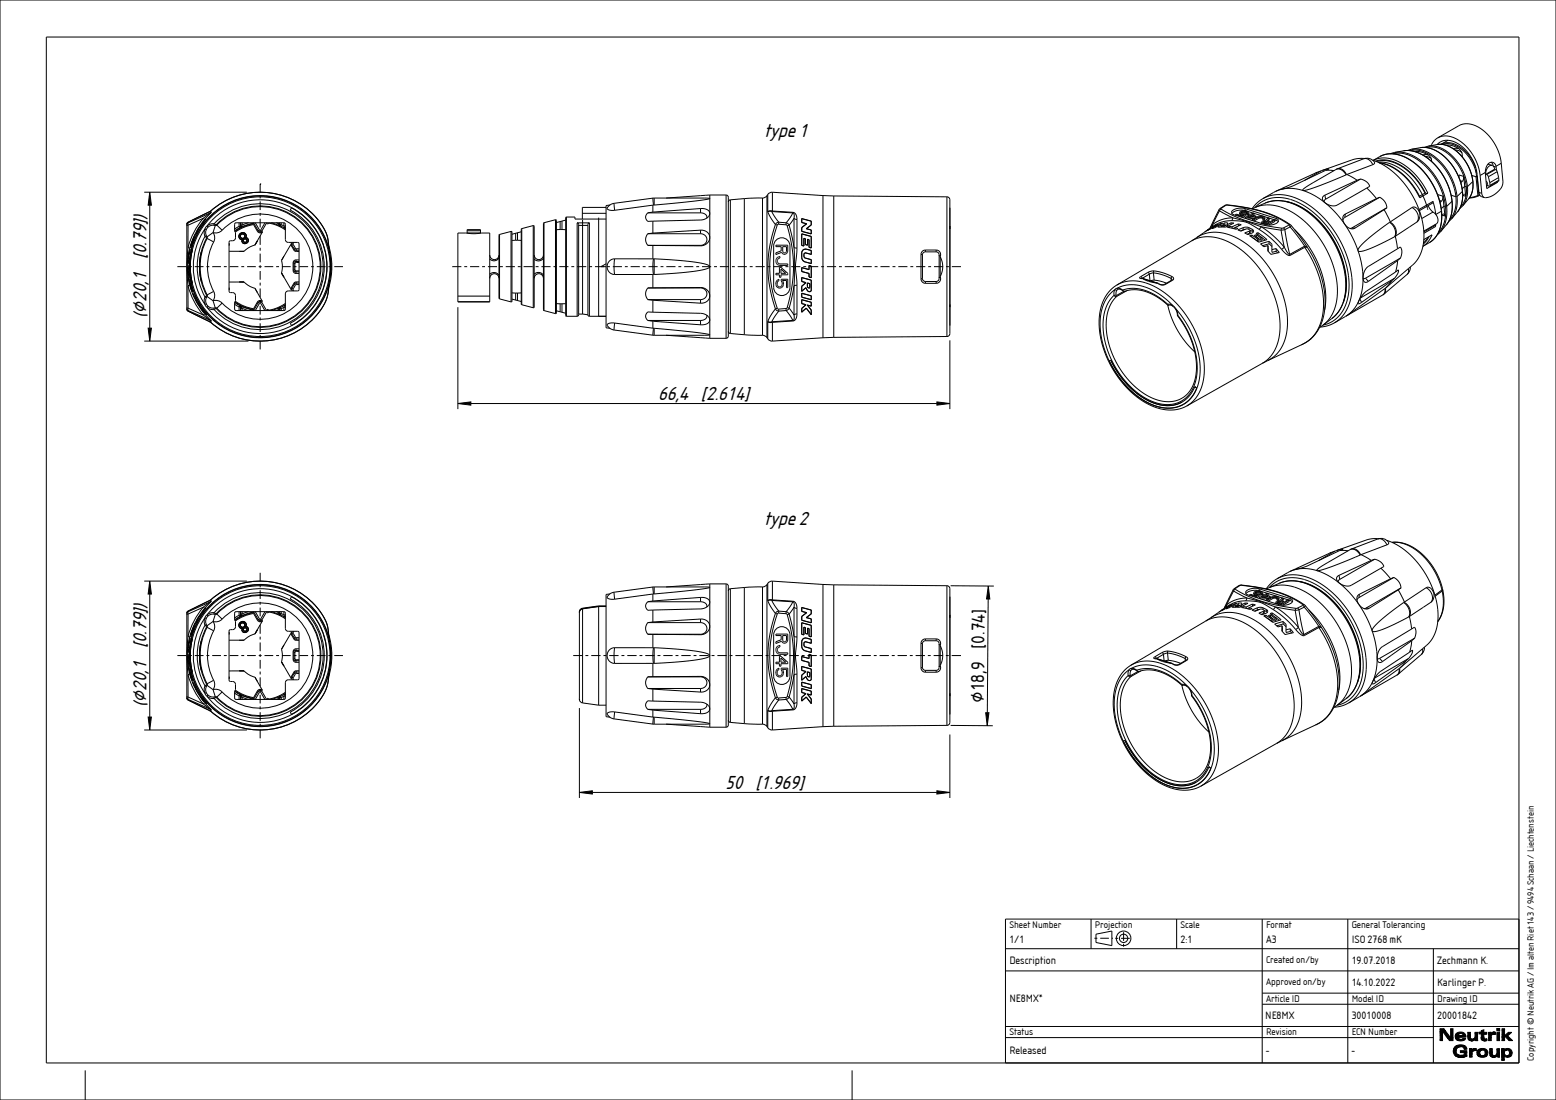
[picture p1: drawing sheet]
<svg xmlns="http://www.w3.org/2000/svg" width="420mm" height="297mm" viewBox="0 0 420 297" stroke-linecap="round" stroke-linejoin="round" font-family="sans-serif">
<defs><g id="words">
<g font-size="5.4">
<text x="206.4" y="36.9">type 1</text>
<text x="39.5" y="86" transform="rotate(-90 39.5 86)">(⌀20,1 [0.79])</text>
<text x="177.7" y="108">66,4 [2.614]</text>
<text x="206.4" y="141.9">type 2</text>
<text x="39.5" y="191" transform="rotate(-90 39.5 191)">(⌀20,1 [0.79])</text>
<text x="195.7" y="213">50 [1.969]</text>
</g>
<text font-size="5.3" x="265.6" y="189.8" transform="rotate(-90 265.6 189.8)">⌀18,9 [0.74]</text>
<g font-size="3">
<text x="272.4" y="254.7">1/1</text>
<text x="318.7" y="254.7">2:1</text>
<text x="341.8" y="254.7">A3</text>
<text x="364.8" y="254.7">ISO 2768 mK</text>
<text x="272.4" y="260.2">Description</text>
<text x="364.8" y="260.2">19.07.2018</text>
<text x="388" y="260.2">Zechmann K.</text>
<text x="364.8" y="266.2">14.10.2022</text>
<text x="388" y="266.2">Karlinger P.</text>
<text x="272.4" y="270.7">NE8MX*</text>
<text x="341.5" y="275.1">NE8MX</text>
<text x="364.8" y="275.2">30010008</text>
<text x="388" y="275.2">20001842</text>
<text x="272.4" y="284.6">Released</text>
<text x="341.8" y="284.6">-</text>
<text x="364.8" y="284.6">-</text>
</g>
<g font-size="2.7">
<text x="272.4" y="250.6">Sheet Number</text>
<text x="295.6" y="250.6">Projection</text>
<text x="318.7" y="250.6">Scale</text>
<text x="341.8" y="250.6">Format</text>
<text x="364.8" y="250.6">General Tolerancing</text>
<text x="341.8" y="260.1">Created on/by</text>
<text x="341.8" y="266.1">Approved on/by</text>
<text x="341.8" y="270.6">Article ID</text>
<text x="364.8" y="270.6">Model ID</text>
<text x="388" y="270.6">Drawing ID</text>
<text x="272.4" y="279.6">Status</text>
<text x="341.8" y="279.6">Revision</text>
<text x="364.8" y="279.6">ECN Number</text>
</g>
<text font-size="2.6" x="414" y="286.4" transform="rotate(-90 414 286.4)">Copyright © Neutrik AG / Im alten Riet 143 / 9494 Schaan / Liechtenstein</text>
</g></defs>
<g fill="#000">
<path d="M40.4 51.9l.5 3.5h-.9zM40 88.6h.9l-.5 3.5zM123.6 109l3.5-.5v.9zM252.9 108.5l3.5 .5-3.5 .4zM40.4 156.9l.5 3.5h-.9zM40 193.6h.9l-.5 3.5zM156.4 214l3.5-.5v.9zM252.9 213.5l3.5 .5-3.5 .4zM388.7 278.5l1.5-.1 .8 1.1-.6 .3-1-1.3-.7 .2zM388.7 278.7l.7-.2-.7 .6zM388.7 279.1l.7-.4v.4l-.7 .4zM388.7 279.5l.7-.4v1.5l-.7 .2z"/>
<path d="M388.7 277.8h1l.1 .1-1.1 .1zM388.7 278l1.1-.1 .4 .5-1.5 .1zM390.4 279.8l.6-.3 .3 .4-.7 .3zM391.6 277.8a.46 .46 0 0 1 .6 0 .46 .46 0 0 1 0 .6v1.8l-1.4 .1 .8-.1zM392.8 280l2.8-.1v.1h-2.1l.1 .2-.7 .1zM392.9 279.5l.7-.1-.8 .3zM392.9 279.4l.8-.2-.8 .3zM393 279.2l1-.1-1.1 .3zM393.1 279.1l1.1-.1-1.2 .2zM393.1 279a1.57 1.57 0 0 1 2.5 .6l-2.8 .1 2.1-.1-.4-.5zM392.8 279.7l2.1-.1zM392.8 279.7l2.8-.1v.3l-2.8 .1z"/>
<path d="M396.2 278.7l.7 .1zM396.2 278.8h.7v.6l-.7 .2zM396.2 279.6l.7-.2v.3l-.7 .2zM396.2 279.9l.7-.2v.2zM396.2 280l.7-.1 .2 .6h-.8zM398.1 278.7l.7 .2-.7 .1zM398.1 279l.7-.1v1l-.7 .2zM399.2 278.7h.1a.34 .34 0 0 0 .5 0 .34 .34 0 0 0 0-.4l.7-.2v.6zM399.8 279.2h.7v.8l-.7 .1zM400.5 279.2h.8zM399.2 278.7h1.7a.3 .3 0 0 1 .4 .1 .3 .3 0 0 1 0 .4h-1.6a.3 .3 0 0 1-.5 0 .3 .3 0 0 1 0-.5zM401.8 278.7h.7z"/>
<path d="M401.8 278.8l.7-.1v.2l-.7 .1zM401.8 279h.7zM401.8 279.1h.7zM401.8 279.3l1.2-.1-.4 .3-.1 .5-.7 .2zM401.8 279.2h1.5zM403 278.7h.3zM401.8 279.2h1.9zM402.9 278.7h.6zM402.8 278.8l.8-.1zM401.8 279.1h.7l.3-.3 .9-.1v.5zM404.5 278.3h.3zM404.1 278.7h.6v.3l-.6 .2z"/>
<path d="M404.1 279.2l.6-.2v1.5a.35 .35 0 0 1 0 .5 .35 .35 0 0 1-.5 0zM404 277.8h.8zM404 277.8h.8v.5h-.8zM405.4 277.8a.4 .4 0 0 1 .5-.1 .4 .4 0 0 1 .2 .3l-.7 .1zM405.4 278.1l.7-.1v1.1l-.7 .4zM405.4 279.5l.7-.4v.4l-.7 .4zM406.1 279.7h.9l1 1-.9 .1zM405.4 279.9l.7-.2v.2l-.7 .2zM405.4 279.9l.7-.4zM405.4 279.9l.9-.4a1.48 1.48 0 0 1 1.7-.8l-1 1zM388.7 280.8l.7-.2a.33 .33 0 0 1-.3 .4 .33 .33 0 0 1-.4-.2zM390.6 280.2l.7-.3 .2 .3-.7 .1z"/>
<path d="M390.8 280.3l.7-.1zM390.8 280.3l1.4-.1v.8a1.03 1.03 0 0 1-1.4-.7zM392.3 283.8l.7-.2-.7 .5zM392.3 284.1l.7-.3v.2a1.03 1.03 0 0 0 .9 .9h-1.2zM392.4 283.3l.8-.2-.2 .5-.7 .2zM392.4 283.1l1-.2-.2 .2-.8 .2zM392.5 282.9l1.2-.2-1.3 .4zM392.9 280.3l.7-.1 .1 .2-.7 .1zM393 280.5h.8zM392.7 282.7l1.5-.1-1.7 .3zM393.1 280.6h1zM392.7 284.9h1.5l-1.3 .2z"/>
<path d="M392.9 282.5a2.57 2.57 0 0 1 2.5-.1zM393.1 280.7l1.2-.1zM392.9 285.1l3-.1zM394.2 285.5h.4zM393.9 285.4h1.2zM394.4 284.9h.1a.54 .54 0 0 0 .7 0 .54 .54 0 0 0 0-.7l.7-.1v.9zM393.6 285.4l1.8-.1zM393.2 280.7h2.2a2.03 2.03 0 0 1-2.2 0zM393.3 285.3l2.5-.1zM393.1 280.7l2.5-.3-.2 .3zM392.7 282.7l.2-.2 2.5-.1 .5 .8h-.7l-.2-.4-.5-.2zM393.1 285.2l2.8-.1z"/>
<path d="M395.2 283.2h.7zM394.2 283.7h1.7v.4l-1.3 .1a.33 .33 0 0 1-.4-.1 .33 .33 0 0 1 0-.4zM396.3 280.5h.9zM396.6 283.2h.7zM396.6 283.2h.7v.2h-.6zM396.7 283.4l.6 .1zM396.7 283.5l.6 .1zM396.7 284.6l.6-.1v.1l-.6 .2zM396.7 284.8l.6-.2v.7h-.6zM396.7 285.3l.6 .1zM397.1 281h.4zM396.7 283.7h1.2l-.5 .3-.1 .5-.6 .1z"/>
<path d="M396.7 280.9h1.2zM396.5 280.8l1.6-.1-.2 .2zM396.7 283.7l1.4-.1zM396.4 280.7l1.8-.1zM397.9 283.1h.3zM396.3 280.6h1.9zM396.7 283.7l1.8-.1zM397.8 283.2l.5-.1zM397.7 283.2h.8zM396.7 283.6h.6l.4-.4h.8v.4zM398.5 281l.3-.1zM398.1 280.1l.7-.2v.5h-.9z"/>
<path d="M397.8 280.5l1-.1zM397.5 280.6l1.3-.2v.5l-.6 .1v-.4zM398.7 284.2l.7-.2v.4l-.7 .2zM398.7 284.6l.7-.2v.2l-.6 .1zM398.7 284l.8-.1-.8 .3zM398.8 284.7l.6-.1 .1 .1zM398.8 283.8h.8l-.9 .2zM398.8 284.8h.8zM398.8 283.7h.8zM398.8 284.9h.9zM398.8 283.7l1-.1zM398.9 285h.9z"/>
<path d="M398.9 283.6l1.2-.1zM399 283.4a1.59 1.59 0 0 1 2.6 .7l-.7 .1-.4-.6h-1.6zM398.9 285.1h2.4a1.91 1.91 0 0 1-2.4 0zM399.8 280.1l.7-.1v.2zM399.8 280.2h.7zM399.8 280.2h.7v.2h-.7zM399.8 280.4h.8zM399.9 280.5l.8 .1zM400.7 281h.2zM399.9 280.6h1.4zM400.5 281h.6zM400.9 280.6h.4z"/>
<path d="M400.4 281h.9zM399.9 280.7h1.4v.2h-1.1zM400.2 280.9h1.1zM400.9 284.2l.7-.1-.3 1-1.1-.1 .5-.2zM401.8 280.2l.7-.2v.2l-.7 .2zM401.8 280.4l.7-.2v.7h-.7zM401.8 280.9l.7 .1zM402.1 283.2h.7zM402.1 283.3l.7-.1v.6l-.7 .2zM402.1 284l.7-.2v.4l-.7 .1zM402.1 284.3l.7-.1v.1zM402.1 284.4l.7-.1 .2 .6-.8 .1z"/>
<path d="M402.2 285h.9zM403 285.5l.4-.1zM402.6 285.4l1.2-.1zM402.4 285.2l1.6-.1-.2 .2zM402.3 285.1l1.8-.1zM402.2 285h1.9zM404.4 285.4h.3zM404.1 283.2l.6 .1-.6 .1zM404.1 283.4l.6-.1v1.1l-.7 .1zM404 284.5l.7-.1v.4h-.9zM403.8 284.9l.9-.1zM403.4 285l1.3-.1v.5h-.6v-.4z"/>
<path d="M405.3 283.2h.7zM405.3 283.2l.7 .1zM405.4 283.3h.6zM405.4 283.4h.6zM405.4 283.4l.6 .1zM405.4 283.5h.6zM405.4 285.1l.8-.3 .4 .2 1.3 .1a1.22 1.22 0 0 1-1.9 0l-.6 .3zM405.4 285.4l.6-.3v1l-.6 .1zM405.4 286.2h.6zM405.4 284.3l.6-.1-.6 .2zM405.4 284.4h.7l-.7 .4zM405.4 284.1h.7l-.7 .2z"/>
<path d="M405.4 284l.7-.1zM405.4 280.1l.7-.2v1h-.7zM405.4 280.9l.7 .1zM405.4 283.9l.8-.1zM405.4 284.8l.7-.4 .1 .4-.8 .3zM405.4 283.6h1l-.2 .2-.8 .1zM405.4 283.6l1.1-.1zM405.4 283.5h1.3zM405.4 283.5h.6a1.24 1.24 0 0 1 1.3-.3 1.24 1.24 0 0 1 .9 1.1l-.8 .1-.1-.6-.4-.3zM407.1 280.8l.9-.1 .2 .3a.8 .8 0 0 1-1.1-.2zM407.4 284.4l.8-.1-.3 .8-1.1-.1 .4-.1z"/>
</g>
<g fill="none" stroke="#000" stroke-width=".27">
<path d="M0 0h420v297h-420zM12.5 10h397.5v277h-397.5zM383.4 39.9l.9-.1a11.3 11.3 0 0 1 8.9 6.9l.9 2M383.4 39.9a9.2 9.2 0 0 1 8.3 4.4l1.4 2.1 1 2.3M383.4 39.9l-2.4 .4M385 39.8l.7-.1a8.7 8.7 0 0 1 7.5 4.3 13.5 13.5 0 0 1 2.6 6.4M385.6 39.5l-1.1 .3M385.6 39.5a8.3 8.3 0 0 1 7.5 3.8 14 14 0 0 1 3 7.1M387.9 39h1.2l1.4 .3M387.9 39h1.3l1.3 .3M387.9 39l-2.3 .5M387.9 39l.4-.4a4.7 4.7 0 0 1 6 .7 11.8 11.8 0 0 1 4.4 7.8"/>
<path d="M388.1 37.2l5.7-3.3a6.2 6.2 0 0 1 7 1.7 13.5 13.5 0 0 1 4.4 8.5M388.1 37.2l-1.1 .9-.7 1.2M388.1 37.2a6.2 6.2 0 0 1 7 1.7 13.5 13.5 0 0 1 4.4 8.5M389.4 39a5.9 5.9 0 0 1 6.2 2.3 11.8 11.8 0 0 1 2.8 5.4M390.5 39.2h.1M390.5 39.3a12.1 12.1 0 0 1 7 9.6M390.5 39.3a12 12 0 0 1 7.1 9.6M390.7 39.2a5.4 5.4 0 0 1 3 .9M390.7 39.2h-.3M390.7 39.2l-.2 .1M390.9 37.9l-1.9 1.1a5.3 5.3 0 0 1 6.1 1.4 12.1 12.1 0 0 1 3.2 4.9M38.9 51.9h27.7"/>
<path d="M40.4 51.9l.5 3.5h-.9zM40.4 55.4v33.2M70.2 49.7h.1M70.2 49.7v2.3M70.2 52.8v.8M70.2 54.4v2.3M70.2 57.5v.8M70.2 59.1v2.3M78.7 56.1a18 18 0 0 1 0 31.8l-.4-.6a17.3 17.3 0 0 0 0-30.6zM149.9 59.3l.3 .2v25l-.3 .2M149.9 59.3v25.4M149.9 59.3l-3.1 .8"/>
<path d="M151.2 59.8v2.2M151.7 59.7v2.3M152.7 59.4l-2.5 .7M152.9 58.6l-.2 .2v26.4l.2 .2M152.9 58.6v26.8M152.9 58.6h2.3v.5h8.4M157.2 57.6h6.4M157.3 59.4v25.4M161.6 58.8v26.6M163.6 56h-6.4v3.1M164.6 55.4l-1 .1v33l1 .1M165.8 54.9a2.23 2.23 0 0 0-1.9 1.4l.7 .5h1.3"/>
<path d="M165.8 54.9l.1 1.9M174.8 57.5a1.28 1.28 0 0 0-.4 1.7 1.28 1.28 0 0 0 1.7 .5h.1M174.8 57.5h14.3M176.2 57.3l-1.4 .2M176.2 55.4l-10.3 1.4M176.2 55.4v1.9M176.2 59.7v3.2M176.2 53.5l.2 1.9M176.2 53.5l-10.4 1.4M176.4 55.4h-.2M176.6 55.4h-.2M176.6 53.5h-.4"/>
<path d="M176.6 53.5l15 .1-4 .7-11 1.1M176.6 53.5v1.9M179.8 53.5l11.8-.8v38.7l-11.8-.9M189.1 56.3a1.89 1.89 0 0 1 2.5 1.3 2.34 2.34 0 0 1-2.5 1.8l-12.9 .3M189.1 56.3l-12.9 1M189.1 56.3v1.2M189.1 57.5a1.36 1.36 0 0 1 1.7 1.4M200.9 53.6l-3.8 .4M207.2 52.5l-.2 .3M216.4 59v.1M216.4 59l2.6 .7M216.4 59v1.1"/>
<path d="M216.4 59.1v1M216.4 59.1l2.5 .6M218.9 59.7l.1 1M219 59.7h-.1M219 59.7v1M256.4 56.1v31.8M256.4 56.7h.1M333.5 57.9v.2M333.5 57.9l1.7 .6M334.6 57.4l.1 .6M334.6 57.4l.1 .2M334.7 57.6v.4"/>
<path d="M334.7 57.6l.2 .1M334.7 58l.2 .1M334.9 57.7v.4M334.9 57.7l.3 .1M334.9 58.1l.3 .1M335 57.3v.2M335 57.5l.1 .1M335 57.2v.1M335 57.2l.1 .3M335.1 57.6l1.3 .2M335.1 57.1l-.1 .1M335.1 57.1l.1 .4"/>
<path d="M335.2 57.5h-.1M335.2 58.5v.2M335.2 57.8v.4M335.2 57.8h.3M335.2 58.2h.1M335.3 57.1h-.2M335.3 57.1l.1 .3M335.4 57.4l-.2 .1M335.5 57.8h.4l-.7 .5-1.5-.5-.2 .1M335.5 57.8v.3M335.6 57v.4M335.6 57l-.3 .1"/>
<path d="M335.6 57.4h-.2M335.8 57v.4M335.8 57l.2 .1M335.8 57h-.2M335.8 57.4h.3M335.8 57.4h-.2M336 57.1l.1 .3M336 57.1h.3M336.1 56.3a2.95 2.95 0 0 0-3.7 1.1l.6 .6 8.5 2.6a2.95 2.95 0 0 0 3.6-1l-.2-.4-.5-.3M336.1 56.3v.6M336.1 56.3l8.3 2.6M336.1 58.8v.1"/>
<path d="M336.1 58.8h.3M336.1 57.4l.3 .1M336.1 56.9l-2.1-.1-.9 .4-.6 .4M336.1 56.9l8.3 2.6M336.3 56.9l-1.4 .1-.3 .4M336.3 57.1l.1 .4M336.3 57.1l.2 .1M336.4 57.8l-1.2 .7M336.4 57.8v.4l-1 .5M336.4 58.8v.2M336.4 57.5l.1 .1M336.5 57.2v.3l.3 .1"/>
<path d="M336.5 57.2v.6l.8 .2-1.2 .8M336.6 57l.3 .3M336.7 58.6l.9-.5 .8 .3zM336.8 57.6l.1 .7M336.8 57.4v.2M336.8 57.4l.1 .4M336.9 57.3l-.1 .1M336.9 57.3v.5M337.6 58.1v.4M337.6 58.5h.1M338 59.3v.2M338 59.3l.3 .1"/>
<path d="M338.2 57.5l-.6 .4-.7-.1M338.3 59.4v.2M338.3 58.1l.2-.1v-.4l-.6 .4 1.1 .4M338.8 58.9l-2 .3M338.8 58.5v.3M338.8 58.5l-2.4 .3M339 58.4l-.2 .1M339 58.4l.1 .3M339.7 58.6l-1.4 .8M339.7 58.6v.4M339.7 59l-1.2 .7M339.9 58.5l-.2 .1"/>
<path d="M339.9 58.5v.4M339.9 58.9l-.2 .1M340.1 58.5l.1 .4M340.1 58.5h-.2M340.2 58.9h-.3M340.4 58.5v.3M340.4 58.5h-.3M340.4 58.5h.2M340.4 58.8l-.2 .1M340.4 58.8l.2 .1M340.6 58.5v.4M340.6 58.5l.2 .1"/>
<path d="M340.6 58.9l.5 .2M340.8 58.6l.1 .8 .3 .1M340.8 58.6l.2 .1M340.9 58.4h-1.3l-1.6 .9M341 58.7v.2M341 58.9h-.2M341 59.9v.2M341.1 58.4l.3 .2v.7M341.1 59.8l-.1 .1M341.1 59.8v.3M341.1 59.1l.1 .4M341.3 59.7l-.2 .1"/>
<path d="M341.3 59.7v.4M341.3 59l-.2 .1M341.3 59l.1 .3M341.4 59.3l-.2 .2M341.4 58.8l-.1 .2M341.5 59.7v.3M341.5 59.7h-.2M341.5 59.7h.2M341.5 54.8l-2.7 1.2M341.7 59.7l.9 .3-.7 .4-.9-.3M341.7 59.7v.4M342.3 58.8l-.6 .7-.8 .2-.3 .3"/>
<path d="M343.8 59.3l-.9 .5-.8-.2 .5-.7v.4l-.3 .4M344.4 58.9v.6M344.4 51.6l-3.6 2.1M344.4 59.5l.6 .3M345.4 51.2l-1 .4M346 51.1a10.8 10.8 0 0 1 5.7 .3M346 51.1l-1.6 .5M346.3 50.8l.2 .2M346.3 50.8l-.9 .4 .6-.1M351.7 51.4a18.6 18.6 0 0 1 6 3.4M356.5 46.2l-10.2 4.6M356.5 46.2l-4.4 2.5"/>
<path d="M356.9 46l-.4 .2M357.6 52.7l.2 1.1M357.6 52.7a1.11 1.11 0 0 0-.7 1 1.11 1.11 0 0 0 .8 1.1M357.7 54.8a27.2 27.2 0 0 1 5.2 5.7M357.7 54.8l.8 .4a2.8 2.8 0 0 0 2.4 .2M357.8 46l-1.7 .8a51.1 51.1 0 0 1-9 4l-1.1 .3M357.8 46l.9-.4-1.8 .4M357.8 46l2.3 .1M357.8 53.8l-.4 .7M360.6 45.7l.4-.1a2.55 2.55 0 0 1 2.3 1.6M360.6 45.7l-7.6 4.5-1.2 .9-.1 .3M361 45.6l-.4 .1"/>
<path d="M361 45.6a2.15 2.15 0 0 1 2.5 1.6M363 58.7l-.5 .7M363.2 57.8a1.75 1.75 0 0 0-.3 2.7M363.3 47.2l-8.1 3.3-3.5 .9M363.5 47.2h-.2M363.6 47.1l-.1 .1M363.6 47.1l2.7 1.6M366.3 48.7l-8.7 4M367.3 48.3a2.73 2.73 0 0 1 2.3 2.1l-.7 .4M367.3 48.3l-1 .4M367.3 48.3l-9.5 5.5M368.1 42.9a2.26 2.26 0 0 1 2.9 1.1l-.5 .5"/>
<path d="M368.1 42.9l-7.1 2.7M368.1 42.9a2.13 2.13 0 0 1 2.4 1.6M368.3 42.8l-2.9 .2-8.5 3M368.9 50.8l-8 4.6M368.9 50.8l2.6 2.8M370.5 43.2a22.1 22.1 0 0 1 12.7 14l.8 2.8 .3 2.6a10.7 10.7 0 0 1-3 9l-.6 .5M370.5 44.5l-6.9 2.6M371.3 43.5a9.4 9.4 0 0 1 9.1 2.8 19.4 19.4 0 0 1 4.4 5.9M371.5 53.6l-8.4 4.2-.1 .9M371.6 43.6a9.6 9.6 0 0 1 9 3.1l2.3 2.5 1.7 2.9M372 43.8a11.7 11.7 0 0 1 9.7 5.3 19.4 19.4 0 0 1 3.7 7.5M372.2 43.9a15.7 15.7 0 0 1 11.1 9.4l-.1 .1"/>
<path d="M372.3 44a16 16 0 0 1 10.9 9.4M372.4 42.3l.4-.2a8.1 8.1 0 0 1 8.2 1.4 19.6 19.6 0 0 1 8.1 13.5M372.4 42.3a8.3 8.3 0 0 1 8.9 1.3 19.5 19.5 0 0 1 6.7 8.9M372.4 42.3l-1.7 1a8.2 8.2 0 0 1 8.5 1.3 19.3 19.3 0 0 1 6.2 7.5M372.4 53.3a3.5 3.5 0 0 1 2 2.8M372.4 53.3l-.9 .3M372.4 53.3l-9.4 5.4M373.6 56.6l1.7 3.3M373.6 56.6l-7.8 5M374.4 56.1l-.8 .5M374.4 56.1l-9.5 5.4M375.2 60h-.1"/>
<path d="M375.2 60a2.83 2.83 0 0 1 1.3 3.9M375.3 59.9l-.1 .1M376 41.5a10.3 10.3 0 0 1 9.6 4.2 18.4 18.4 0 0 1 4.6 10.1M376.4 41.2l-1.1 .3M376.4 41.2a10.7 10.7 0 0 1 9.3 4.2 18.8 18.8 0 0 1 4.8 10.3M378.8 40.7h1.6l1.8 .3M378.8 40.7l-2.4 .5M379.9 40.6l2.2 .4M379.9 40.6l-1.1 .1M380.5 40.7a8.8 8.8 0 0 1 8.3 3.5 16 16 0 0 1 4.2 8.9M381 40.3l-1.1 .3M381 40.3a9.5 9.5 0 0 1 8.4 4.1 16.4 16.4 0 0 1 3.9 8.7"/>
<path d="M381.1 56a1.02 1.02 0 0 1 1.3 .2 2.32 2.32 0 0 1 .1 3.7M381.1 56a2.83 2.83 0 0 1 1.4 3.9M381.1 56l-5.8 3.9M382.1 41h.1M382.1 41h-.1M382.2 41a16.4 16.4 0 0 1 9.7 13.2M382.2 41a16.3 16.3 0 0 1 9.7 13.2M382.2 41h-.1M382.4 40.9l1.5 .2 1.6 .7M382.4 40.9l-.3 .1M382.4 40.9l-.2 .1M382.5 59.9l-5.9 3.9"/>
<path d="M384.6 52.1l-1.4 .9M384.6 52.1l.2 .1M384.7 42.2l.8 .2 .9 .4M385.4 52.1l-.6 .1M385.4 52.1l-2.2 1.3M385.5 41.8l-1.4 .1M385.5 41.8l.9 1M385.5 55.5l1.3 1.8M386.4 42.8v.8M386.8 57.3a2.12 2.12 0 0 1 .9 3.2l-3.4 1.9M386.8 57.3l-3 1.7M386.8 54.4l.7 3.5 1.6-.9"/>
<path d="M386.8 54.4l-3.8 2.2M386.8 54.4v.3l-3.7 2.2M388 52.5l1.5 .5M388 52.5l.7 2.3 .4 2.2M388.6 54.1l.5 .2M388.7 54.5h.2M388.9 54.5l-.2 .1M389.1 57a8.3 8.3 0 0 1-3.3 8.5M389.1 54.3l-.2 .2M389.1 57h.1M389.1 57a8.4 8.4 0 0 1-3.3 8.5M389.2 58.1v.1"/>
<path d="M389.2 58.1l.5-.3 .3 .5M389.2 58.1l.8 .2M389.5 53l-.1 .7-.3 .6M389.5 53l.5 5.3M390.2 55.8a8.7 8.7 0 0 1-1.9 7M390.2 55.8l-.4-.1-.8 .6M390.5 55.7a9.1 9.1 0 0 1-1.7 6.9M390.5 55.7l-.3 .1M391.7 52.7l1.3 .4M391.8 59.1l-.8 .7M391.9 54.2v.1M391.9 54.3h.1"/>
<path d="M391.9 54.3v.1M391.9 54.4l-1.4 1.3M391.9 54.2l.1 .1M392 54.4a8.5 8.5 0 0 1-1.6 6.4l-1.6 1.8M392.8 40.5a2.49 2.49 0 0 1 1.8 .8M393 53.1a7.5 7.5 0 0 1-1.7 6.2M393.3 53.1a7.9 7.9 0 0 1-1.5 6M393.3 53.1h-.3M393.4 57.2l-1.6 1.9M393.7 40.1l-1.4 .1M393.7 40.1l.9 1.2M394.1 48.7l.6 2.9"/>
<path d="M394.1 48.7l.7 2.9M394.1 48.8l.6 .2M394.2 49.1l.3 .1M394.5 49.2l-.2 .1M394.6 41.3l.1 1.1M394.7 49l-.2 .2M394.7 51.6h.1M394.7 51.6v.1M394.7 51.7l.1 .9a7 7 0 0 1-1.4 4.6M394.7 51.7l-1.4 1.4M394.8 51.7h.1M394.8 51.6l-.1 .1"/>
<path d="M394.8 51.7v1.1M394.8 52.8a6.8 6.8 0 0 1-1.4 4.4M394.8 52.8h.1M394.8 55.5l-.8 .8M394.8 52.8l.6-.3 .2 .5M394.9 52.8l.7 .2M395.1 47.6l-1.3-.4v.6M395.1 47.6l-.1 .8-.3 .6M395.1 47.6l.5 5.4M395.8 50.4a6.4 6.4 0 0 1-1.5 5.4M395.8 50.4l-.4-.1-.7 .7M396.1 50.4a6.8 6.8 0 0 1-1.3 5.1"/>
<path d="M396.1 50.4h-.3M396.4 53.7l-1.6 1.8M397.3 47.4l1.3 .4M397.5 48.9h.1M397.5 48.9v.1M397.5 49h.1M397.5 49a6.2 6.2 0 0 1-1.1 4.7M397.5 49l-1.4 1.4M397.6 48.9v.1M397.6 49h.1M397.6 49h-.1M397.6 49a6.2 6.2 0 0 1-1.2 4.7"/>
<path d="M398.4 47.7l.5 5.1M398.4 46.7l.2 1.1M398.5 45.8l-.1 .9M398.7 47.7h.1M398.7 47.7l.5 5.1M398.8 47.7l-.2 .1M398.9 52.8l-2.2 .5M398.9 52.8h.3M399.2 52.8l-1.3 .5-1.3 .2M399.2 52l.8 .2M399.2 52.8h.1M399.4 52.7l-.2 .1"/>
<path d="M399.5 47.4l.5 4.8M400.9 46.6l-1.4 .8M400.9 46.6l.4 4.3 2.9-1.7M401 47v.1M401.6 44.4l1.2 .3M401.6 50.1l-.3 .2M402.5 43.8l.5 1M402.8 44.7l.4 .3 .2 .7-2.4 1.4M402.8 44.7a1.95 1.95 0 0 0-1.8 2.4M403.1 44.9l.8 .2M403.8 44.9a1.29 1.29 0 0 0-1.3-1.1 1.29 1.29 0 0 0-1.3 1.1l-.3 1.7M403.8 44.9l.1 .2"/>
<path d="M403.9 45.1v.9M404 49.2h.2M404.2 49.1v.1M405.2 44.1l-1.4 .8M405.2 44.1l.5 4.8a5 5 0 0 1-4.6 4.5l-.4-.1a1.2 1.2 0 0 1-.7-1.1M47.9 72h2.3M50.7 73.3l.2 .5M50.8 72.8l-.1-.6v1.1M50.8 72.8v-1.1l.3 3.3-.1-.2M50.8 72.8h.1M50.8 69.5v1.2M50.9 69.5h-.1"/>
<path d="M50.9 70.7h-.1M50.9 73.3h-.2M50.9 73.8l.1 1M50.9 73.8h.1M51 68.3l-.2 1.2M51 68.3l.3-1.1-.2 1.5v-.4M51 68.3h.1M51 72h.8M51 74.8h.1M51.1 76l-.2-1.1 1.1 3.9-.4-1M51.1 76l.1 .3M51.1 68.3l-.3 2.9v-.5"/>
<path d="M51.1 68.3h.1M51.2 76.3l.2 .9M51.2 76h-.1M51.3 76.4l.3 1.3M51.3 76.4v.2M51.3 76.3h-.1M51.3 76.4h.1M51.3 76.6l.3 1M51.4 77.2v.1M51.4 76.6h-.1M51.4 77.3l.4 1.4-.2-.9M51.4 77.3h.1"/>
<path d="M51.5 66.3l1.3-3.2-1.3 3.9v-.2M51.5 66.8h.1M51.5 66.3h.1M51.6 77.7v.1M51.6 77.7h.1M51.6 77.6v.1M51.6 77.6h.1M51.7 66h-.1M51.7 68.3h.1M52 79.2l1 1.7zM52.2 64.7l-.7 2.1M52.2 64.6l-.6 1.6v-.2"/>
<path d="M52.2 64.6v.1M52.2 64.5l-.6 1.5M52.2 64.7h.1M52.2 64.4l-.7 2v-.1M52.2 64.4v.1M52.3 64.6h-.1M52.3 64.5h-.1M52.4 64.4h-.2M52.6 72h2.3M53.3 62.5h-.2M53.7 61.4l-.6 1.1M53.7 61.4h.2"/>
<path d="M54.2 68.8a16.4 16.4 0 0 0 0 6.4M54.2 75.2l.2 .8M54.3 68l-.1 .8zM54.4 76h.1M54.5 60.4l-.8 1M54.6 60.4h-.1M54.7 60.1l.9-1.1-1.9 2.7-.8 1.5 .2-.7M54.7 60.1l-.2 .3M54.9 60.1h-.2M55.7 72h.8M57.3 72h2.3M60.4 72h.8"/>
<path d="M62 72h2.3M65.1 72h.8M66.7 72h2.4M69.8 72h.8M70.2 62.2v.8M70.2 63.8v2.3M70.2 66.9v.8M70.2 68.5v2.3M70.2 71.6v.8M70.2 73.2v2.3M70.2 76.3v.8M70.2 77.9v2.3"/>
<path d="M71.4 72h2.4M74.5 72h.8M76.1 72h2.4M79.2 72h.8M80.8 72h2.4M83.9 72h.8M85.5 72h2.4M88.7 72h.7M89.1 68.9l.2 2.8M89.2 69.8l.1 1.9M89.3 71.7v.6M89.3 72.3l-.1 1.9"/>
<path d="M89.3 72.3l-.2 2.8M90.2 72h2.4M123.6 62.9l4.3 .2 4.3-.2v18.6h-8.6zM123.6 80h8.6M132.2 75.2a1.25 1.25 0 0 1 1.2-1.3 1.25 1.25 0 0 1 1.3 1.3M132.2 68.9a1.25 1.25 0 0 0 1.2 1.2 1.25 1.25 0 0 0 1.3-1.2M132.2 74.1a1.6 1.6 0 0 1 2.5 .2M134.7 69.7a1.6 1.6 0 0 1-2.5 .2M134.8 63.3l-.1 .2v17l.1 .2M134.8 63.3v17.4M137.9 62.5l.3 .2v18.6l-.3 .2M137.9 62.5v19"/>
<path d="M137.9 62.5l-3.1 .8M138.2 79l1 .1M139.2 64.9l-1 .1M139.2 63v1.9M139.2 79.1v1.9M139.2 79.1h.5M139.2 64.9h.5M139.7 64.9l1 .1M139.7 62.9v2M139.7 79.1v2M140.7 79l-1 .1M140.7 62.6l-2.5 .6"/>
<path d="M140.8 61.7l-.1 .2v20.2l.1 .2M140.8 61.7v20.6M143.9 60.9l.3 .2v21.8l-.3 .2M143.9 60.9v22.2M143.9 60.9l-3.1 .8M144.2 75.2a1.25 1.25 0 0 1 1.2-1.3 1.25 1.25 0 0 1 1.3 1.3M144.2 68.9a1.25 1.25 0 0 0 1.2 1.2 1.25 1.25 0 0 0 1.3-1.2M144.2 74a1.61 1.61 0 0 1 2.5 .3M146.7 69.7a1.61 1.61 0 0 1-2.5 .3M146.8 60.1l-.1 .2v23.4l.1 .2M146.8 60.1v23.8M151.2 62l-1 .1"/>
<path d="M151.2 62h.5M151.7 62l1 .1M155.8 60.2l.4 .4v24.4l-.4 .4M155.8 60.2v25.2M155.8 60.2h3.3M156.2 60.9h2.5M159.1 60.2l-.4 .4v24.4l.4 .4M159.1 60.2v25.2M163.6 71.2l-1.4 .8h1.4M165.9 69.9h10.3M165.9 69.9l-.2 2.1 .2 2.1M165.9 69.9a2.12 2.12 0 0 0-2 2.1 2.12 2.12 0 0 0 2 2.1"/>
<path d="M174.8 66.3h1.4M174.8 77.8a2.41 2.41 0 0 0 0 3.1M174.8 63.1a2.41 2.41 0 0 0 0 3.2M174.8 77.8h14.3M174.8 66.3h14.3M174.8 63.1h14.3M176.2 74.1h.2M176.2 62.9l-1.4 .2M176.2 66.3l12.9 .1M176.2 74.1h-10.3M176.2 77.7l-1.4 .1M176.2 66.3v3.6"/>
<path d="M176.2 74.1v3.6M176.4 69.9h.2M176.4 69.9h-.2M176.4 69.9l-.2 2.1 .2 2.1M176.6 74.1h-.2M176.6 69.9l9.5 .7 3.4 .5 1.6 .4a.46 .46 0 0 1 .5 .5 .46 .46 0 0 1-.5 .5l-1.6 .4-3.4 .5-9.5 .7M176.6 69.9v4.2M189.1 77.6a2.13 2.13 0 0 1 2.4 1.8 2.13 2.13 0 0 1-1.8 2.4l-.6 .1M189.1 62.1a2.14 2.14 0 0 1 2.5 2.1 2.14 2.14 0 0 1-2.4 2.2h-.1M189.1 62.1l-12.9 .8M189.1 77.6l-12.9 .1M189.1 62.1v1"/>
<path d="M189.1 66.3v.1M189.1 77.6v.2M189.1 77.8a1.58 1.58 0 0 1 1.7 1.5 1.58 1.58 0 0 1-1.7 1.6M189.1 63.1a1.58 1.58 0 0 1 1.7 1.6 1.58 1.58 0 0 1-1.7 1.6M209.4 66.2h3.2v1.6a.85 .85 0 0 1-.6 .9 .85 .85 0 0 1-1-.6l-1.6 .6v-.4l1.5-.6v-1.1h-1.5zM209.5 64.8a2.2 2.2 0 0 1 2.4-.4 2.2 2.2 0 0 1 1.3 2v11.2a2.2 2.2 0 0 1-2.2 2.2 2.2 2.2 0 0 1-2.2-2.2v-11.2l.1-.6zM209.6 69.7l.9-.4v.4a.81 .81 0 0 0-.7 .8 .81 .81 0 0 0 .7 .8h2.1v.4h-2.1a1.22 1.22 0 0 1-.9-2zM209.7 75.7l.5-.3v.4a.82 .82 0 0 0-.4 1.1 .82 .82 0 0 0 1.1 .4l.2-.9-.2-1h1.7v2.3h-.3v-2h-1.1a1.12 1.12 0 0 1 0 1.8 1.12 1.12 0 0 1-1.7-.4l-.1-.7zM210.4 72.2h.4l1.8 1.6v.4h-1.8v.7h-.4v-.7h-1v-.4h1zM210.8 72.7l1.3 1.1h-1.3zM211.3 66.6h1v1.3l-.2 .3-.4 .1-.4-.2zM216.4 69.5l.4 .9 .6 .3"/>
<path d="M216.4 74.9l2.6 .8M216.4 73.3l2 .5M216.4 72.2l2 .6M216.4 63.1l2.6 .8M216.4 62.5l2.6 .6M216.4 79.2l2.6 .7M216.4 76l1.1 .3M216.4 74.9l2.6 .7M216.4 66.3l.6 .1M216.4 63.1l2.6 .7M216.4 62.5l2.6 .7M216.4 60.1l1.3 .3"/>
<path d="M216.4 79.2h.1M216.4 61.4v1.1M216.4 63.1v3.2M216.4 72.2v1.1M216.4 74.9v1.1M216.4 77.3v1.4M216.4 79.2v1M216.4 69.5l.2 .6 .8 .6M216.4 69.5h.1M216.4 68.3h.1M216.4 68.3v1.2M216.4 76l1.2 .3"/>
<path d="M216.4 76h.1M216.4 66.2l.6 .2M216.4 66.2v.1M216.4 60.1l1.4 .3M216.4 60.1h.1M216.8 67.5l-.4 .8M217 64.3l.4 .1M217 64.3v2.1M217 64.3v.1M217 66.4h.1M217 68.7h.1M217 68.7v.5"/>
<path d="M217 69.2l.4 .5M217 69.2h.1M217 64.4l.4 .1M217 64.4v2M217.2 68.4l-.2 .3M217.4 70.7l1.6 .5M217.4 66l.6 .2M217.4 64.5v1.5M217.4 70.7h.1M217.4 69.7l1.6 .4M217.4 66h.1M217.4 64.4v.1"/>
<path d="M217.4 64.4v1.6M217.4 69.7h.1M217.5 77.7l.1 .2a.85 .85 0 0 0 1.3 .7l.1-.4M217.5 76.3l-1.1 1M217.5 77.7l-1.1 1M217.5 77.7h.1M217.5 77.7l.1 .1a1.2 1.2 0 0 0 1 .9l.3-.1 .1-.4M217.5 68.3l1.5 .4M217.6 68.3l-.4 .1M217.6 68.3l1.4 .4M217.6 68.3h-.1M217.6 76.3l-1.2 1"/>
<path d="M217.6 76.3h-.1M217.6 61.8l1.4 .3M217.7 60.4l-1.3 1M217.7 61.7l-.1 .1M217.7 61.7l1.3 .4M217.7 67.3l-.9 .2M217.7 67.3l1.3 .3M217.7 67.3h.1M217.8 60.4h-.1M217.8 60.4l-1.4 1M217.9 77.2l.2 .5h.5M217.9 76.4l.7 .2"/>
<path d="M217.9 76.4h.1M217.9 76.4v.8M217.9 77.2l.2 .4h.5M217.9 77.2h.1M218 64.6l.4 .1M218 64.6v1.6M218 66.2h.1M218.4 74.8l.6 .2M218.4 71.7l.6 .1M218.4 66.8l.6 .2M218.4 71.7v1.1M218.4 73.8h.1"/>
<path d="M218.4 73.8v1M218.4 66.8l.6 .1M218.4 66.8h.1M218.4 64.7h.1M218.4 64.7v2.1M218.6 77.6v.1M218.6 76.6h.1M218.6 76.6v1.1M219 60.7l-1.4 1.1M219 60.7h.1M219 62.1v1M219 63.1v.1"/>
<path d="M219 66.9v.1M219 78.2h.1M219 60.7l-1.3 1M219 62.1h.1M219 67.6h.1M219 63.8v.1M219 70.1h.1M219 75.6v.1M219 62.1v1.1M219 63.8v3.2M219 67.6v1.1M219 70.1v1.1"/>
<path d="M219 71.8v3.2M219 75.6v2.6M219 79.9v1M310.6 75.8a4 4 0 0 1 3.3 .3l1 .4M326.4 61.8l-1.2 .9M326.4 61.8v.1M326.4 61.8h.1M326.5 61.8h-.1M326.5 61.7h.1M326.5 61.7v.1M326.5 61.8l-1.5 1M326.6 61.8h.1"/>
<path d="M327.1 61.7l2.2-1.3 .7-.1-2.2 1.2zM327.1 61.4l.1-.1-.7 .4M327.1 61.4v.2M328 60.8l.8-.2-2.9 1.6 .7-.4M328 60.8l-.9 .6M328 60.8l.1 .2M329.3 60.4v.3M329.7 61.1h.1M329.7 61.1v.2M330.3 60.7l.1 .1M330.4 60.2l1-.1-.1 .5M330.4 60.2l-.1 .5"/>
<path d="M330.4 60.2v.6M330.4 61.1h-.7M330.4 61.1v.2M330.4 60.8h.1M330.9 60.8l-.8 .1-.4 .2M330.9 60.8l-.5 .3M330.9 60.8l.1 .4M331.3 60.6v.5M331.3 60.7l-.9 .1M331.9 61.1l-.6 .3 1.5 .3a1.28 1.28 0 0 0 1.4 0l-.8-.3M331.9 61.1l.7 .1M331.9 61.1v.4"/>
<path d="M332.3 60.2h.8a6.6 6.6 0 0 1-4.2 1.1h-.1l.4-.3 1.1-.3M332.3 60.2l-1 .4M332.3 60.2v.4M332.6 61.2v.4M333.4 61.4v.4M333.4 61.5l-.5 .2M334.2 60.5l.8 .2-1.6 .7M334.2 60.5l-1.6 .7M334.2 60.5l.1 .5M335.5 61.5l-1.4 .6a2.27 2.27 0 0 0 2.3-.3h.5l.5 .4M335.5 61.5l.1 .5M335.6 62l-.8 .4"/>
<path d="M336.2 61.9l-.6 .1M337.1 61.5l.9 .4M337.1 61.5l-.8-.2-.8 .2M337.1 61.5v.5M337.2 62.4l.1 .6M337.3 63l-.7 .2M337.4 62.1l.6 .4M337.4 62.2l.1 .6-.2 .2M337.4 62.2l-.2 .2M337.8 63.4l1.6 1.2M337.8 63.4l.1 .6M338 61.9l.3 .2a.52 .52 0 0 1-.4 .8l-.5 .2a.92 .92 0 0 1-1.4-.2l1.2-.5"/>
<path d="M338 61.9v.6M338 62.5l.3 .2M338.1 64.1l1.4 1.1M339.1 63.4v.6l1.3 .9M339.1 63.4l1.2 .9M339.1 63.4l-.6 .2 1.3 .8M339.4 64.6l.1 .6M339.5 62.8l-.5 .2 1.6 1.2M339.5 62.8l2.5 1.9-.9 .3a1.81 1.81 0 0 1-2.5-.5l-1.3-.9 .5-.2M339.5 62.8l.1 .6M339.8 64.4l.1 .6-.4 .2M339.8 64.4l-.4 .2"/>
<path d="M340.3 64.3l.1 .6M340.4 64l1.1 .9M340.6 60v.4M340.6 60l.2 .2M340.6 64.2l.1 .6-.3 .1M340.6 64.2l-.3 .1M340.8 60.2v.2M340.8 60.2l1.2 .4M341.1 60.1h.1M341.3 60.1h-.2M341.5 60l-.2 .1M341.5 60l.2 .1"/>
<path d="M341.7 60.1l.5 .1M342 60.6l2.1-1.2 .1 .4-1.8 1M342 60.6v.1M342.2 66.3v.7a1.89 1.89 0 0 0 .8 1.7l2.3-.5-.9-1.1M342.2 66.3l.1 1.6M342.5 65.2l-2.2 .6 .4 .4a1.21 1.21 0 0 0 1.5 .1M342.5 65.2l.4 .4a1.92 1.92 0 0 1 .4 1.8M342.5 65.2l.1 .6M342.6 65.8l.7 .8M342.6 65.8l-1.8 .5M343.3 67.4v.7l1.2-.2M344.4 67.1l-1.1 .3"/>
<path d="M344.4 67.1l.1 .8M344.5 67.9l.4 .4M362.9 60.5a2.19 2.19 0 0 0 2.9 1.1M362.9 60.5a29.7 29.7 0 0 1 3.7 7.2M364.9 61.5l-.5 .2M364.9 61.5l.9 .1M366.6 67.7a24 24 0 0 1 1.3 7.3M367.9 75l.3 1a.81 .81 0 0 0 1.2 0M367.9 75a14.9 14.9 0 0 1-1.1 6.3M368.6 75.1l-.7 .1M368.6 75.1l.8 .9M368.9 78.6l-1.1 1-1 1.7"/>
<path d="M373.2 79.6l-9.9 5.8M373.6 79.4l-.4 .2M373.8 77.9l-.1 1.1-.5 .6M373.8 77.9l-10.1 7.2M373.9 77.8l-.1 .1M373.9 77.8a1.5 1.5 0 0 1-.3 1.6M374 77.7l-.1 .1M375.1 60l-6.4 4.9-1.7 1.8-.4 1M375.1 60a3.1 3.1 0 0 1 1.3 3.9M375.6 75.8l-1.6 1.9M375.6 75.8l-8.1 5.8M376.4 63.9l-6.9 3.4-2.2 .6-.7-.2"/>
<path d="M376.4 75.1l-.8 .7M376.4 75.1l-9.2 5.3M376.5 63.9h-.1M376.6 63.8l.6 3.4M376.6 63.8l-.1 .1M376.7 73.4l.7-.5 .1 .1a3.2 3.2 0 0 1-1.1 2.1M376.7 73.4l-7.8 5.2M377.2 67.2l-8.1 4.9-.9 1.3-.3 1.6M377.2 67.2l.7-.5a2.49 2.49 0 0 1 .1 3M377.3 70.3l-.6 3.1M377.3 70.3l-7.9 5.7M378 69.7l-.7 .6"/>
<path d="M378 69.7l-9.4 5.4M379.8 74.1l-6.2 5.3M380.1 72.5l-6.1 5.2M380.1 72.5a1.5 1.5 0 0 1-.3 1.6M380.7 72.1l-.6 .4M380.7 72.1l-.1 .9-.8 1.1M384.3 64.7l2.2-1.3a6.3 6.3 0 0 1-2.4 3.1l1.7-1M384.4 64.6l-.1 .3M385.4 64l-1.2 1.6M385.7 63.9l-1.5 2M386.2 61.3l-.1 .3M387.2 60.7l.2 .1"/>
<path d="M387.4 60.8l-3.1 1.8M387.4 60.8l.1 .4M387.5 61.2l-3.2 1.8M387.6 60.5l-.1 .7M388.8 62.6l-.9 .8M38.9 92.1h28.2M40 88.6h.9l-.5 3.5zM52.7 80.2h-.2M53.4 82l-.6-1.1 1.2 1.8-.2-.3M53.4 82l.3 .3M53.6 82h-.2M53.7 82.3l.5 1"/>
<path d="M53.8 82.3h-.1M53.8 82.4l1 1.3M53.8 82.4h.1M54.2 83.3h.1M54.3 83.2l.7 1.1-.8-1M54.3 83.2l.4 .6M54.4 83.2h-.1M54.8 83.7l1 1.3zM70.2 81v.8M70.2 82.6v2.3M70.2 85.7v.8M70.2 87.3v2.3"/>
<path d="M70.2 90.4v.8M70.2 92v2.4M123.6 82.9v27.6M134.8 80.7l3.1 .8M138.2 80.8l2.5 .6M140.8 82.3l3.1 .8M146.8 83.9l3.1 .8M150.2 81.9l1 .1M150.2 83.9l2.5 .7M151.2 82v2.2M151.2 82h.5M151.7 82v2.3"/>
<path d="M152.7 81.9l-1 .1M152.9 85.4h2.9M156.2 84.8h1.1M159.1 85.4h4.5M165.8 89.1l10.4 1.4M165.9 87.2h-1.3l-.7 .5a1.57 1.57 0 0 0 1.4 1.3l.5 .1M165.9 87.2l-.1 1.9M165.9 87.2l10.3 1.4M174.8 86.5l1.4 .2M174.8 80.9l1.4 .2M174.8 86.5h14.3M174.8 80.9h14.3"/>
<path d="M176.2 84.3l12.9 .3a2.02 2.02 0 0 1 2.4 2.2 2.38 2.38 0 0 1-2.4 .9M176.2 84.3a1.42 1.42 0 0 0-1.8 .5 1.41 1.41 0 0 0 .4 1.7M176.2 88.6h.2M176.2 86.7l12.9 1M176.2 81.1l12.9 .8M176.2 81.1v3.2M176.2 86.7v1.9M176.2 90.5h.4M176.4 88.6h.2M176.4 88.6l-.2 1.9M176.6 88.6l11 1.1 4 .7-15 .1M176.6 88.6v1.9"/>
<path d="M189.1 80.9v1M189.1 86.5v1.2M190.8 85.1a1.34 1.34 0 0 1-1.7 1.4M197.1 90l3.8 .4M207 91.2l.2 .3M216.4 82l1.1 .3M216.4 80.9l2.6 .7M216.4 80.2l2.6 .7M216.4 83.3h.1M216.4 80.9h.1M216.4 80.9v1.1M216.4 83.3v1"/>
<path d="M216.4 80.2h.1M216.4 82l1.2 .3M216.4 82h.1M216.4 83.3v.9M216.4 84.2v.1M217.5 82.3l-1.1 1M217.6 82.3l-1.2 1M217.6 82.3h-.1M217.6 83.2l1.4 1.8M217.6 83.2l-1.2 1.1M217.6 83.2l1.3 1.7M217.6 83.2l-1.2 1"/>
<path d="M217.6 83.2h.1M217.9 82.3l1.1 .3M217.9 82.3l1.1 1.4M217.9 82.3l.1 .1M218 82.4l1 .3M218 82.4l1 1.3M218.9 84.9l.1 .1M219 83.7l-.1 1.2M219 82.7h.1M219 81.6v1.1M219 83.7h.1M219 83.7v1.3"/>
<path d="M256.4 87.3h.1M256.4 91.9v18.6M299.4 97.4a22.2 22.2 0 0 0 13.8 12.5 8.7 8.7 0 0 0 6.2-.8M299.4 97.4h.1M299.8 97.2l-.4 .2M299.8 97.2a21.3 21.3 0 0 0 13.3 12.1 7.8 7.8 0 0 0 9.4-4.9M299.8 97.2h.1M359.5 86l-2.3 1.7M363.3 85.4l-3.1 1.8M363.7 85.1l-.4 .3M366.8 81.3l-.2 .4a.22 .22 0 0 0 .1 .3 .22 .22 0 0 0 .3 0l.5-.4M366.8 81.3a9.1 9.1 0 0 1-3.1 3.8"/>
<path d="M367.1 80.7l.4 .9M123.6 109l3.5-.5v.9zM127.1 109h125.8M252.9 108.5l3.5 .5-3.5 .4zM319.4 109.1h.1M322.5 104.4l.5 .4M322.5 104.4h.1M323 104.8a8.4 8.4 0 0 1-3.6 4.3M323 104.8h.1M38.9 156.9h27.7M40.4 156.9l.5 3.5h-.9zM70.2 154.7v2.3"/>
<path d="M70.2 157.8v.8M70.2 159.4v2.3M165.8 159.9a2.23 2.23 0 0 0-1.9 1.4l.7 .5h1.3M165.8 159.9l.1 1.9M176.2 158.5l.2 1.9M176.2 158.5l-10.4 1.4M176.6 158.5h-.4M176.6 158.5l15 .1-4 .7-11 1.1M176.6 158.5v1.9M179.8 158.5l11.8-.8v38.7l-11.8-.9M200.9 158.6l-3.8 .4M207.2 157.5l-.2 .3"/>
<path d="M338.8 159.9v.2M338.9 159.8l-.1 .1M338.9 159.8l.1 .3M338.9 159.8h.1M339.1 159.7l-.2 .1M339.1 159.7l.1 .4M339.4 159.7v.3M339.4 159.7h-.3M339.6 159.7v.3M339.6 159.7h.2M339.6 159.7h-.2M339.8 159.7l.1 .4"/>
<path d="M339.8 159.7l.3 .1M339.9 159a2.95 2.95 0 0 0-3.7 1l.6 .6 8.5 2.7a2.95 2.95 0 0 0 3.6-1.1l-.2-.3-.5-.3M339.9 159v.5M339.9 159l8.3 2.6M339.9 159.5h-2l-1 .3-.6 .5M339.9 159.5l8.3 2.6M340.1 159.6l-1.4 .1-.3 .4M340.1 159.8l.1 .3M340.1 159.8l.2 .1M340.3 159.9v.2M340.3 159.9v.1M340.4 159.7l.3 .2"/>
<path d="M340.7 159.9l-.1 .3M340.7 159.9v.5M345.3 157.5l-2.6 1.1M348.2 154.3l-3.5 2M349.2 153.8l-1 .5M349.8 153.7a10.8 10.8 0 0 1 5.7 .4M349.8 153.7l-1.6 .6M350.1 153.4l.2 .2M350.1 153.4l-.8 .4 .5-.1M355.5 154.1a18.6 18.6 0 0 1 6 3.3M360.3 148.8l-10.2 4.6M360.3 148.8l-4.4 2.6"/>
<path d="M360.7 148.7l-.4 .1M361.4 155.3l.2 1.1M361.4 155.3a1.11 1.11 0 0 0-.6 1.1 1.11 1.11 0 0 0 .7 1M361.5 157.4a27.2 27.2 0 0 1 5.3 5.8M361.6 148.6l-1.7 .9a51.1 51.1 0 0 1-9 4l-1.1 .2M361.6 148.6l.9-.3-1.8 .4M361.6 148.6l2.3 .1M361.6 156.4l-.4 .7M364.4 148.4l.4-.1a2.55 2.55 0 0 1 2.3 1.6M364.4 148.4l-7.6 4.5-1.2 .8-.1 .4M364.8 148.2l-.4 .2M364.8 148.2a2.15 2.15 0 0 1 2.5 1.6"/>
<path d="M367.1 149.9l-8.1 3.2-3.5 1M367.3 149.8l-.2 .1M367.4 149.8h-.1M367.4 149.8l2.7 1.5M370.1 151.3l-8.7 4M371.1 151a2.73 2.73 0 0 1 2.4 2l-.8 .4M371.1 151l-1 .3M371.1 151l-9.5 5.4M371.9 145.4l-2.7 .3-8.5 3M371.9 145.4h.1M371.9 145.5a2.26 2.26 0 0 1 3 1.1l-.5 .5M371.9 145.5a2.13 2.13 0 0 1 2.5 1.6"/>
<path d="M371.9 145.5l-7.1 2.7M371.9 145.4h.2M372.7 153.4l-7.9 4.6a3.2 3.2 0 0 1-3.3-.6M372.7 153.4l2.6 2.9M374.3 145.9a22.1 22.1 0 0 1 12.8 14.2l.9 3.6a11.4 11.4 0 0 1-2.9 10.5l-1.1 1M374.4 147.1l-7 2.7M375.3 156.3l-8.3 4.1M375.8 146.4a11.7 11.7 0 0 1 9.7 5.3 19.3 19.3 0 0 1 3.7 7.6M376.2 155.9a3.5 3.5 0 0 1 2 2.8M376.2 155.9l-.9 .4M376.2 155.9l-9.4 5.5M377.4 159.3l1.7 3.3"/>
<path d="M377.4 159.3l-7.8 4.9M378.2 158.7l-.8 .6M378.2 158.7l-9.5 5.5M384.9 158.7a1.02 1.02 0 0 1 1.3 .1 2.32 2.32 0 0 1 .1 3.8M384.9 158.7a2.83 2.83 0 0 1 1.4 3.9M384.9 158.7l-5.8 3.9M389.2 159.3l-1.9 1.4M389.3 159.6a10.3 10.3 0 0 1-1.2 8.2M389.3 159.6l-1.9 1.4M389.3 159.1v.5M389.4 159l-.2 .3M40.4 160.4v33.2"/>
<path d="M47.9 177h2.3M50.7 178.3l.2 .5M50.8 177.8l-.1-.6v1.1M50.8 177.8v-1.1l.3 3.3-.1-.2M50.8 177.8h.1M50.8 174.5v1.2M50.9 174.5h-.1M50.9 175.7h-.1M50.9 178.3h-.2M50.9 178.8l.1 1M50.9 178.8h.1M51 173.3l-.2 1.2"/>
<path d="M51 173.3l.3-1.1-.2 1.5v-.4M51 173.3h.1M51 177h.8M51 179.8h.1M51.1 173.3l-.3 2.9v-.5M51.1 173.3h.1M51.5 171.3l1.3-3.2-1.3 3.9v-.2M51.5 171.8h.1M51.5 171.3h.1M51.7 171h-.1M51.7 173.3h.1M52.2 169.7l-.7 2.1"/>
<path d="M52.2 169.6l-.6 1.6v-.2M52.2 169.6v.1M52.2 169.5l-.6 1.5M52.2 169.7h.1M52.2 169.4l-.7 2v-.1M52.2 169.4v.1M52.3 169.6h-.1M52.3 169.5h-.1M52.4 169.4h-.2M52.6 177h2.3M53.3 167.5h-.2M53.7 166.4l-.6 1.1"/>
<path d="M53.7 166.4h.2M54.2 173.8a16.4 16.4 0 0 0 0 6.4M54.3 173l-.1 .8zM54.5 165.4l-.8 1M54.6 165.4h-.1M54.7 165.1l.9-1.1-1.9 2.7-.8 1.5 .2-.7M54.7 165.1l-.2 .3M54.9 165.1h-.2M55.7 177h.8M57.3 177h2.3M60.4 177h.8M62 177h2.3"/>
<path d="M65.1 177h.8M66.7 177h2.4M69.8 177h.8M70.2 162.5v.8M70.2 164.1v2.3M70.2 167.2v.8M70.2 168.8v2.3M70.2 171.9v.8M70.2 173.5v2.3M70.2 176.6v.8M70.2 178.2v2.3M71.4 177h2.4"/>
<path d="M74.5 177h.8M76.1 177h2.4M78.7 161.1a18 18 0 0 1 0 31.8l-.4-.6a17.3 17.3 0 0 0 0-30.6zM79.2 177h.8M80.8 177h2.4M83.9 177h.8M85.5 177h2.4M88.7 177h.7M89.1 173.9l.2 2.8M89.2 174.8l.1 1.9M89.3 176.7v.6M89.3 177.3l-.1 1.9"/>
<path d="M89.3 177.3l-.2 2.8M90.2 177h2.4M156.4 165v23.8M157.2 164.3a1.01 1.01 0 0 0-.8 1M157.3 164.3h-.1M157.3 164.2v25.6M161.6 163.7l-4.3 .6M161.6 163.6v26.8M161.6 163.7h2M161.6 163.7h.1M163.6 163.8h-2.4a12.5 12.5 0 0 0-4.5 .9l-.3 .7M164.6 160.4l-1 .1v33l1 .1"/>
<path d="M165.9 174.9h10.3M165.9 174.9l-.2 2.1 .2 2.1M165.9 174.9a2.12 2.12 0 0 0-2 2.1 2.12 2.12 0 0 0 2 2.1M174.8 162.5a1.28 1.28 0 0 0-.4 1.7 1.28 1.28 0 0 0 1.7 .5h.1M174.8 171.3h1.4M174.8 168.1a2.41 2.41 0 0 0 0 3.2M174.8 171.3h14.3M174.8 168.1h14.3M174.8 162.5h14.3M176.2 179.1h.2M176.2 167.9l-1.4 .2M176.2 171.3l12.9 .1"/>
<path d="M176.2 162.3l-1.4 .2M176.2 179.1h-10.3M176.2 160.4l-10.3 1.4M176.2 160.4v1.9M176.2 164.7v3.2M176.2 171.3v3.6M176.2 179.1v3.6M176.4 174.9h.2M176.4 160.4h-.2M176.4 174.9h-.2M176.4 174.9l-.2 2.1 .2 2.1M176.6 179.1h-.2"/>
<path d="M176.6 160.4h-.2M176.6 174.9l9.5 .7 3.4 .5 1.6 .4a.46 .46 0 0 1 .5 .5 .46 .46 0 0 1-.5 .5l-1.6 .4-3.4 .5-9.5 .7M176.6 174.9v4.2M189.1 161.3a1.89 1.89 0 0 1 2.5 1.3 2.34 2.34 0 0 1-2.5 1.8l-12.9 .3M189.1 167.1a2.14 2.14 0 0 1 2.5 2.1 2.14 2.14 0 0 1-2.4 2.2h-.1M189.1 167.1l-12.9 .8M189.1 161.3l-12.9 1M189.1 161.3v1.2M189.1 167.1v1M189.1 171.3v.1M189.1 162.5a1.36 1.36 0 0 1 1.7 1.4M189.1 168.1a1.58 1.58 0 0 1 1.7 1.6 1.58 1.58 0 0 1-1.7 1.6"/>
<path d="M209.4 171.2h3.2v1.6a.85 .85 0 0 1-.6 .9 .85 .85 0 0 1-1-.6l-1.6 .6v-.4l1.5-.6v-1.1h-1.5zM209.5 169.8a2.2 2.2 0 0 1 2.4-.4 2.2 2.2 0 0 1 1.3 2v11.2a2.2 2.2 0 0 1-2.2 2.2 2.2 2.2 0 0 1-2.2-2.2v-11.2l.1-.6zM209.6 174.7l.9-.4v.4a.81 .81 0 0 0-.7 .8 .81 .81 0 0 0 .7 .8h2.1v.4h-2.1a1.22 1.22 0 0 1-.9-2zM210.4 177.2h.4l1.8 1.6v.4h-1.8v.7h-.4v-.7h-1v-.4h1zM210.8 177.7l1.3 1.1h-1.3zM211.3 171.6h1v1.3l-.2 .3-.4 .1-.4-.2zM216.4 174.5l.4 .9 .6 .3M216.4 179.9l2.6 .8M216.4 178.3l2 .5M216.4 177.2l2 .6M216.4 164v.1M216.4 168.1l2.6 .8"/>
<path d="M216.4 167.5l2.6 .6M216.4 164v1.1M216.4 166.4v1.1M216.4 168.1v3.2M216.4 177.2v1.1M216.4 179.9v1.1M216.4 179.9l2.6 .7M216.4 171.3l.6 .1M216.4 168.1l2.6 .7M216.4 167.5l2.6 .7M216.4 165.1l1.3 .3M216.4 164l2.6 .7"/>
<path d="M216.4 174.5h.1M216.4 173.3v1.2M216.4 173.3h.1M216.4 171.2l.6 .2M216.4 171.2v.1M216.4 165.1l1.4 .3M216.4 165.1h.1M216.4 164.1v1M216.4 164.1l2.5 .6M216.8 172.5l-.4 .8M217 169.3l.4 .1M217 169.3v2.1"/>
<path d="M217 169.3v.1M217 171.4h.1M217 173.7v.5M217 173.7h.1M217 174.2l.4 .5M217 174.2h.1M217 169.4v2M217 169.4l.4 .1M217.2 173.4l-.2 .3M217.4 175.7l1.6 .5M217.4 169.5v1.5M217.4 171l.6 .2"/>
<path d="M217.4 175.7h.1M217.4 174.7l1.6 .4M217.4 171h.1M217.4 169.4v1.6M217.4 169.4v.1M217.4 174.7h.1M217.5 173.3l1.5 .4M217.6 173.3l-.4 .1M217.6 173.3l1.4 .4M217.6 173.3h-.1M217.6 166.8l1.4 .3M217.7 165.4l-1.3 1"/>
<path d="M217.7 166.7l-.1 .1M217.7 166.7l1.3 .4M217.7 172.3l-.9 .2M217.7 172.3l1.3 .3M217.7 172.3h.1M217.8 165.4h-.1M217.8 165.4l-1.4 1M218 169.6l.4 .1M218 169.6v1.6M218 171.2h.1M218.4 179.8l.6 .2M218.4 176.7l.6 .1"/>
<path d="M218.4 176.7v1.1M218.4 171.8l.6 .2M218.4 178.8v1M218.4 178.8h.1M218.4 171.8l.6 .1M218.4 171.8h.1M218.4 169.7v2.1M218.4 169.7h.1M218.9 164.7l.1 1M219 165.7l-1.4 1.1M219 165.7h.1M219 167.1v1"/>
<path d="M219 168.1v.1M219 171.9v.1M219 164.7v1M219 167.1v1.1M219 168.8v3.2M219 172.6v1.1M219 175.1v1.1M219 176.8v3.2M219 165.7l-1.3 1M219 167.1h.1M219 164.7h-.1M219 172.6h.1"/>
<path d="M219 168.8v.1M219 175.1h.1M256.4 161.1v31.8M256.4 161.7h.1M314.4 178.5a4 4 0 0 1 3.3 .3l1 .3M329 165.3l-.2 .1M330.2 164.5l-1.2 .8M330.2 164.5h.1M330.3 164.4l-.1 .1M330.3 164.4h.1M330.3 164.4v.1M330.4 164.4l-1.4 .9"/>
<path d="M330.4 164.4l.2 .1M330.9 164.4l2.2-1.3 .7-.2-2.2 1.3zM330.9 164.1l.1-.2-.7 .5M330.9 164.1v.1M331.9 163.5l.7-.3-2.9 1.7 .7-.5M331.9 163.5l-1 .6M331.9 163.5v.2M333.1 163.1v.2M333.5 163.8h.1M333.5 163.8v.1M334.1 163.3l-1.5 .7 2.2-.1M334.1 163.3l.1 .2"/>
<path d="M334.2 162.9l-.1 .4M334.2 162.9l1-.1-.1 .5M334.2 162.9l.1 .5M334.2 163.5h.6M334.2 163.5l-.7 .3M334.2 163.8h-.7M334.2 163.8v.2M334.3 163.4v.1M334.8 163.5l-.6 .3M334.8 163.5v.4M335.1 163.3v.4M335.1 163.4h-.8"/>
<path d="M335.7 163.8l-.6 .2 1.5 .3a1.28 1.28 0 0 0 1.4 0l-.8-.2M335.7 163.8l.7 .1M335.7 163.8v.3M336.1 162.8l.8 .1-2.1 1M336.1 162.8l-1 .5M336.1 162.8v.5M336.4 163.9v.4M337.2 164.1v.4M337.2 164.1l-.5 .2M337.3 160.6v.2M337.3 160.6l1.7 .5M338 163.1l.9 .2-1.7 .8"/>
<path d="M338 163.1l-1.6 .8M338 163.1l.1 .6M338.4 160.1l.2 .5M338.4 160.1l.1 .1M338.5 160.2l.1 .4M338.5 160.2l.2 .2M338.6 160.6l.2 .1M338.7 160.4l.1 .3M338.7 160.4h.3M338.8 160.7l.3 .1M338.8 160.1l1.4 .3M339 161.1v.2"/>
<path d="M339 160.4l.1 .4M339 160.4l.3 .1M339.1 160.8h.1M339.2 160.1h-.2M339.3 160.5h.4l-.7 .4-1.5-.4-.2 .1M339.3 160.5v.2M339.3 164.1l-1.4 .6a2.27 2.27 0 0 0 2.3-.2h.5l.5 .3M339.3 164.1l.1 .6M339.4 164.7l-.8 .3M339.4 160l-.2 .1M339.6 160h-.2M339.6 160l.3 .1"/>
<path d="M339.9 161.4v.2M339.9 161.4l.3 .1M339.9 160.1h.3M340 164.5l-.6 .2M340.2 160.4l-1.2 .7M340.2 160.4v.4l-1 .6M340.2 161.5v.2M340.2 160.1l.1 .1M340.3 160.1v.4l.8 .2-1.2 .7M340.3 160.1l.3 .1M340.5 161.3l.9-.5 .8 .3zM340.6 160.2l.1 .7"/>
<path d="M340.7 160.4l-.1 .1M340.7 160.3v.1M340.9 164.1l.9 .5M340.9 164.1l-.8-.1-.8 .1M340.9 164.1v.5M341 165.1l.1 .5M341.1 165.6l-.7 .3M341.2 164.8l.6 .3M341.2 164.8l.1 .6-.2 .2M341.2 164.8l-.2 .3M341.4 160.8v.3M341.4 161.1v.1"/>
<path d="M341.4 161.1l.1 .1M341.7 166.1l1.5 1.1M341.7 166.1v.6M341.8 162v.2M341.8 162l.3 .1M341.8 164.6l.3 .2a.51 .51 0 0 1-.4 .8l-.5 .2a.92 .92 0 0 1-1.4-.3l1.2-.4M341.8 164.6v.5M341.8 165.1l.3 .2M341.9 166.8l1.4 1M342 160.2l-.6 .3-.5-.1-.3 .1M342.1 162.1v.2M342.1 160.8l.2-.2v-.3l-.6 .3 1.2 .4"/>
<path d="M342.6 161.5l-2 .3M342.6 161.2v.3M342.6 161.2l-2.4 .3M342.9 161l-.3 .2M342.9 161v.3M342.9 166v.6l1.3 .9M342.9 166l1.2 .9M342.9 166l-.6 .2 1.3 .9M343.2 167.2l.1 .6M343.4 165.5l-.6 .2 1.6 1.1M343.4 165.5l2.4 1.8-.9 .3a1.81 1.81 0 0 1-2.5-.5l-1.3-.8 .6-.2M343.4 165.5v.6"/>
<path d="M343.5 161.3l-1.4 .8M343.5 161.3v.3M343.5 161.6l-1.2 .7M343.6 167.1l.1 .6-.4 .1M343.6 167.1l-.4 .1M343.7 161.2v.3M343.7 161.2l-.2 .1M343.7 161.5l-.2 .1M343.9 161.1l.1 .4M343.9 161.1l-.2 .1M344 161.5h-.3M344.1 166.9l.1 .6"/>
<path d="M344.2 161.1v.4M344.2 161.1h-.3M344.2 161.1l.2 .1M344.2 161.5h-.2M344.2 161.5h.2M344.2 166.6l1.1 .9M344.4 162.7l.1 .3M344.4 162.7l.2 .2M344.4 161.2v.3M344.4 161.2h.2M344.4 166.8l.1 .6-.3 .1M344.4 166.8l-.3 .1"/>
<path d="M344.4 161.5l.3 .1M344.6 161.2l.1 .8 .3 .1M344.6 161.2l.2 .1M344.6 162.9l.1 .2M344.6 162.9l1.2 .4M344.7 161l-1.3 .1-1.6 .9M344.8 161.3v.2M344.8 161.5l-.1 .2h.2M344.8 162.5v.2M344.9 161.1l.3 .2v.7M344.9 162.4l-.1 .1M344.9 162.4l.1 .4"/>
<path d="M344.9 161.7l.1 .4M345 162.8h-.1M345.1 162.4v.3M345.1 162.4h-.2M345.1 161.6l-.2 .1M345.1 161.6l.1 .4M345.1 162.7l-.1 .1M345.2 162l-.2 .1M345.2 161.5l-.1 .1M345.3 162.3v.4M345.3 162.3l-.2 .1M345.3 162.3l.2 .1"/>
<path d="M345.3 162.7h-.2M345.3 162.7h.2M345.5 162.4l.9 .3-.6 .3-1-.3M345.5 162.4v.3M345.5 162.7l.5 .2M345.8 163.3l2.1-1.3 .1 .4-1.8 1M345.8 163.3v.1M346 169v.7a1.89 1.89 0 0 0 .9 1.6l2.2-.5-.9-1M346 169l.1 1.5M346.1 161.5l-.6 .7-.8 .1-.3 .4M346.3 167.8l.4 .4a1.92 1.92 0 0 1 .4 1.8M346.3 167.8l-2.2 .7 .4 .4a1.21 1.21 0 0 0 1.5 .1"/>
<path d="M346.3 167.8l.1 .7M346.4 168.5l.7 .7M346.4 168.5l-1.8 .5M347.1 170v.8l1.2-.3M347.7 161.9l-1 .6-.8-.3 .5-.6v.3l-.3 .4M348.2 161.6v.5M348.2 162.1l.6 .4M348.2 169.8l-1.1 .2M348.2 169.8l.1 .7M348.3 170.5l.4 .4M366.8 163.2a2.19 2.19 0 0 0 2.8 1M366.8 163.2a29.7 29.7 0 0 1 3.6 7.1"/>
<path d="M366.8 161.4l-.5 .7M367 160.4l-.2 1M367 160.4a1.75 1.75 0 0 0-.2 2.8M368.7 164.2l-.5 .1M368.7 164.2h.9M370.4 170.3a24 24 0 0 1 1.3 7.4M371.7 177.7a14.9 14.9 0 0 1-1.1 6.2M371.7 177.7l.3 1a.81 .81 0 0 0 1.2-.1M372.4 177.8l-.7 .1M372.4 177.8l.8 .8M373.1 174.6l-1 1.2-.4 1.9M378.9 162.7l-6.3 4.9-1.8 1.8-.4 .9"/>
<path d="M378.9 162.7a3.1 3.1 0 0 1 1.3 3.9M379 162.6l-.1 .1M379 162.6a2.83 2.83 0 0 1 1.3 3.9M379.1 162.6h-.1M379.4 178.5l-1.6 1.9M379.4 178.5l-8.1 5.8M380.2 166.6l-6.9 3.3-2.1 .6-.8-.2M380.2 177.8l-.8 .7M380.2 177.8l-9.2 5.3M380.3 166.5l-.1 .1M380.4 166.5l.6 3.3M380.4 166.5h-.1"/>
<path d="M380.5 176.1l-1.2 .8a51.5 51.5 0 0 0-7.5 5.2l-1.2 1.8M380.5 176.1l.7-.6 .1 .2a3.2 3.2 0 0 1-1.1 2.1M381 169.8l.7-.4a2.49 2.49 0 0 1 .1 2.9M381 169.8l-7.9 4.8M381.1 173l-.6 3.1M381.1 173l-7.9 5.6M381.8 172.3l-.7 .7M381.8 172.3l-9.4 5.5M383.6 176.7l-6.2 5.3M384 175.2l-6.2 5.2M384 175.2a1.5 1.5 0 0 1-.4 1.5M384.5 174.7l-.1 1-.8 1"/>
<path d="M386.3 162.6l-5.9 3.9M38.9 197.1h27.7M40 193.6h.9l-.5 3.5zM51.1 181l-.2-1.1 1.1 3.9-.4-1M51.1 181l.1 .3M51.2 181.3l.2 .9M51.2 181h-.1M51.3 181.4l.3 1.3M51.3 181.4v.2M51.3 181.3h-.1M51.3 181.4h.1M51.3 181.6l.3 1"/>
<path d="M51.4 182.2v.1M51.4 181.6h-.1M51.4 182.3l.4 1.4-.2-.9M51.4 182.3h.1M51.6 182.7v.1M51.6 182.7h.1M51.6 182.6v.1M51.6 182.6h.1M52 184.2l1 1.7zM52.7 185.2h-.2M53.4 187l-.6-1.1 1.2 1.8-.2-.3M53.4 187l.3 .3"/>
<path d="M53.6 187h-.2M53.7 187.3l.5 1M53.8 187.3h-.1M53.8 187.4l1 1.3M53.8 187.4h.1M54.2 180.2l.2 .8M54.2 188.3h.1M54.3 188.2l.7 1.1-.8-1M54.3 188.2l.4 .6M54.4 188.2h-.1M54.4 181h.1M54.8 188.7l1 1.3z"/>
<path d="M70.2 181.3v.8M70.2 182.9v2.3M70.2 186v.8M70.2 187.6v2.3M70.2 190.7v.8M70.2 192.3v2.3M70.2 195.4v.8M70.2 197v2.4M156.4 188.6l.1 .4-.1-.2M156.4 188.8h.1M156.4 191.2v24.3M165.8 194.1l10.4 1.4"/>
<path d="M165.9 192.2h-1.3l-.7 .5a1.57 1.57 0 0 0 1.4 1.3l.5 .1M165.9 192.2l-.1 1.9M165.9 192.2l10.3 1.4M174.8 182.8a2.41 2.41 0 0 0 0 3.1M174.8 191.5l1.4 .2M174.8 185.9l1.4 .2M174.8 191.5h14.3M174.8 185.9h14.3M174.8 182.8h14.3M176.2 189.3l12.9 .3a2.02 2.02 0 0 1 2.4 2.2 2.38 2.38 0 0 1-2.4 .9M176.2 189.3a1.42 1.42 0 0 0-1.8 .5 1.41 1.41 0 0 0 .4 1.7M176.2 193.6h.2"/>
<path d="M176.2 191.7l12.9 1M176.2 182.7l-1.4 .1M176.2 186.1l12.9 .8M176.2 186.1v3.2M176.2 191.7v1.9M176.2 195.5h.4M176.4 193.6h.2M176.4 193.6l-.2 1.9M176.6 193.6l11 1.1 4 .7-15 .1M176.6 193.6v1.9M189.1 182.6a2.13 2.13 0 0 1 2.4 1.8 2.13 2.13 0 0 1-1.8 2.4l-.6 .1M189.1 182.6l-12.9 .1"/>
<path d="M189.1 182.6v.2M189.1 185.9v1M189.1 191.5v1.2M189.1 182.8a1.58 1.58 0 0 1 1.7 1.5 1.58 1.58 0 0 1-1.7 1.6M190.8 190.1a1.34 1.34 0 0 1-1.7 1.4M197.1 195l3.8 .4M207 196.2l.2 .3M209.7 180.7l.5-.3v.4a.82 .82 0 0 0-.4 1.1 .82 .82 0 0 0 1.1 .4l.2-.9-.2-1h1.7v2.3h-.3v-2h-1.1a1.12 1.12 0 0 1 0 1.8 1.12 1.12 0 0 1-1.7-.4l-.1-.7zM216.4 182.3v1.4M216.4 184.2v1M216.4 185.9v1.1M216.4 188.3v1"/>
<path d="M216.4 187l1.1 .3M216.4 185.9l2.6 .7M216.4 185.2l2.6 .7M216.4 184.2l2.6 .7M216.4 181l1.1 .3M216.4 188.3h.1M216.4 184.2h.1M216.4 185.9h.1M216.4 181l1.2 .3M216.4 181h.1M216.4 185.2h.1M216.4 187l1.2 .3"/>
<path d="M216.4 187h.1M216.4 188.3v.9M216.4 189.2v.1M217.5 182.7l.1 .2a.85 .85 0 0 0 1.3 .7l.1-.4M217.5 181.3l-1.1 1M217.5 182.7l-1.1 1M217.5 187.3l-1.1 1M217.5 182.7h.1M217.5 182.7l.1 .1a1.2 1.2 0 0 0 1 .9l.3-.1 .1-.4M217.6 181.3l-1.2 1M217.6 181.3h-.1M217.6 187.3l-1.2 1"/>
<path d="M217.6 187.3h-.1M217.6 188.2l1.4 1.8M217.6 188.2l-1.2 1.1M217.6 188.2l1.3 1.7M217.6 188.2l-1.2 1M217.6 188.2h.1M217.9 187.3l1.1 .3M217.9 187.3l1.1 1.4M217.9 187.3l.1 .1M217.9 182.2l.2 .5h.5M217.9 181.4l.7 .2M217.9 181.4v.8"/>
<path d="M217.9 181.4h.1M217.9 182.2l.2 .4h.5M217.9 182.2h.1M218 187.4l1 .3M218 187.4l1 1.3M218.6 182.6v.1M218.6 181.6v1.1M218.6 181.6h.1M218.9 189.9l.1 .1M219 188.7l-.1 1.2M219 187.7h.1M219 180.6v2.6"/>
<path d="M219 184.9v1M219 186.6v1.1M219 183.2h.1M219 180.6v.1M219 188.7v1.3M219 188.7h.1M256.4 192.3h.1M256.4 198.3v17.2M303.6 199.9l-.4 .1M303.6 199.9a21.3 21.3 0 0 0 13.3 12 7.8 7.8 0 0 0 9.4-4.9M303.6 199.9h.1M363.3 188.7l-2.3 1.7"/>
<path d="M367.1 188l-3.1 1.8M367.1 188h.1M367.5 187.7l-.4 .3M370.6 183.9l-.2 .5a.22 .22 0 0 0 .1 .3 .22 .22 0 0 0 .3-.1l.5-.3M370.6 183.9a9.1 9.1 0 0 1-3.1 3.8M370.9 183.4l.4 .9M377 182.3l-9.9 5.7M377.4 182l-.4 .3M377.6 180.5v1.2l-.6 .6M377.6 180.5l-10.1 7.2M377.7 180.5h-.1M377.7 180.5a1.5 1.5 0 0 1-.3 1.5"/>
<path d="M377.8 180.4l-.1 .1M156.4 214l3.5-.5v.9zM159.9 214h93M252.9 213.5l3.5 .5-3.5 .4zM303.2 200a22.2 22.2 0 0 0 13.8 12.6 8.7 8.7 0 0 0 6.2-.8M303.2 200h.1M323.3 211.8h-.1M326.3 207l.5 .5M326.3 207h.1M326.8 207.5a8.4 8.4 0 0 1-3.6 4.3M326.8 207.5h.1M271.4 256.2h138.6"/>
<path d="M294.5 248.2v8M295.8 252.2l4.3-.8v3.9l-4.3-.8zM303.3 253.3v.1M317.6 248.2v8M340.7 248.2v38.8M363.8 248.2v38.8M386.9 256.2v30.8M410 248.2h-138.6v38.8M271.4 262.2h138.6M271.4 277.2h138.6M340.7 268.2h69.3M340.7 271.2h69.3"/>
<path d="M388.7 277.8h1l.1 .1-1.1 .1zM388.7 278l1.1-.1 .4 .5-1.5 .1zM388.7 278.5l1.5-.1 .8 1.1-.6 .3-1-1.3-.7 .2zM388.7 278.7l.7-.2-.7 .6zM388.7 279.1l.7-.4v.4l-.7 .4zM388.7 279.5l.7-.4v1.5l-.7 .2zM390.4 279.8l.6-.3 .3 .4-.7 .3zM391.6 277.8a.46 .46 0 0 1 .6 0 .46 .46 0 0 1 0 .6v1.8l-1.4 .1 .8-.1zM392.8 279.7l2.1-.1zM392.8 279.7l2.8-.1v.3l-2.8 .1zM392.9 279.5l.7-.1-.8 .3zM392.9 279.4l.8-.2-.8 .3z"/>
<path d="M393 279.2l1-.1-1.1 .3zM393.1 279.1l1.1-.1-1.2 .2zM393.1 279a1.57 1.57 0 0 1 2.5 .6l-2.8 .1 2.1-.1-.4-.5zM396.2 278.7l.7 .1zM396.2 278.8h.7v.6l-.7 .2zM396.2 279.6l.7-.2v.3l-.7 .2zM396.2 279.9l.7-.2v.2zM396.2 280l.7-.1 .2 .6h-.8zM398.1 278.7l.7 .2-.7 .1zM398.1 279l.7-.1v1l-.7 .2zM399.2 278.7h1.7a.3 .3 0 0 1 .4 .1 .3 .3 0 0 1 0 .4h-1.6a.3 .3 0 0 1-.5 0 .3 .3 0 0 1 0-.5zM399.2 278.7h.1a.34 .34 0 0 0 .5 0 .34 .34 0 0 0 0-.4l.7-.2v.6z"/>
<path d="M399.8 279.2h.7v.8l-.7 .1zM400.5 279.2h.8zM401.8 278.7h.7zM401.8 278.8l.7-.1v.2l-.7 .1zM401.8 279h.7zM401.8 279.1h.7zM401.8 279.1h.7l.3-.3 .9-.1v.5zM401.8 279.2h1.9zM401.8 279.2h1.5zM401.8 279.3l1.2-.1-.4 .3-.1 .5-.7 .2zM402.8 278.8l.8-.1zM402.9 278.7h.6z"/>
<path d="M403 278.7h.3zM404 277.8h.8zM404 277.8h.8v.5h-.8zM404.1 279.2l.6-.2v1.5a.35 .35 0 0 1 0 .5 .35 .35 0 0 1-.5 0zM404.1 278.7h.6v.3l-.6 .2zM404.5 278.3h.3zM405.4 278.1l.7-.1v1.1l-.7 .4zM405.4 279.9l.9-.4a1.48 1.48 0 0 1 1.7-.8l-1 1zM405.4 279.5l.7-.4v.4l-.7 .4zM405.4 279.9l.7-.2v.2l-.7 .2zM405.4 279.9l.7-.4zM405.4 277.8a.4 .4 0 0 1 .5-.1 .4 .4 0 0 1 .2 .3l-.7 .1z"/>
<path d="M406.1 279.7h.9l1 1-.9 .1zM23 289v8M230 289v8M271.4 280.2h115.5M388.7 280.8l.7-.2a.33 .33 0 0 1-.3 .4 .33 .33 0 0 1-.4-.2zM390.6 280.2l.7-.3 .2 .3-.7 .1zM390.8 280.3l.7-.1zM390.8 280.3l1.4-.1v.8a1.03 1.03 0 0 1-1.4-.7zM392.3 283.8l.7-.2-.7 .5zM392.3 284.1l.7-.3v.2a1.03 1.03 0 0 0 .9 .9h-1.2zM392.4 283.3l.8-.2-.2 .5-.7 .2zM392.4 283.1l1-.2-.2 .2-.8 .2z"/>
<path d="M392.5 282.9l1.2-.2-1.3 .4zM392.7 282.7l.2-.2 2.5-.1 .5 .8h-.7l-.2-.4-.5-.2zM392.7 282.7l1.5-.1-1.7 .3zM392.7 284.9h1.5l-1.3 .2zM392.8 280l2.8-.1v.1h-2.1l.1 .2-.7 .1zM392.9 282.5a2.57 2.57 0 0 1 2.5-.1zM392.9 285.1l3-.1zM392.9 280.3l.7-.1 .1 .2-.7 .1zM393 280.5h.8zM393.1 280.6h1zM393.1 285.2l2.8-.1zM393.1 280.7l2.5-.3-.2 .3z"/>
<path d="M393.1 280.7l1.2-.1zM393.2 280.7h2.2a2.03 2.03 0 0 1-2.2 0zM393.3 285.3l2.5-.1zM393.6 285.4l1.8-.1zM393.9 285.4h1.2zM394.2 285.5h.4zM394.2 283.7h1.7v.4l-1.3 .1a.33 .33 0 0 1-.4-.1 .33 .33 0 0 1 0-.4zM394.4 284.9h.1a.54 .54 0 0 0 .7 0 .54 .54 0 0 0 0-.7l.7-.1v.9zM395.2 283.2h.7zM396.3 280.5h.9zM396.3 280.6h1.9zM396.4 280.7l1.8-.1z"/>
<path d="M396.5 280.8l1.6-.1-.2 .2zM396.6 283.2h.7zM396.6 283.2h.7v.2h-.6zM396.7 283.4l.6 .1zM396.7 283.5l.6 .1zM396.7 283.6h.6l.4-.4h.8v.4zM396.7 283.7l1.8-.1zM396.7 283.7l1.4-.1zM396.7 283.7h1.2l-.5 .3-.1 .5-.6 .1zM396.7 284.6l.6-.1v.1l-.6 .2zM396.7 284.8l.6-.2v.7h-.6zM396.7 285.3l.6 .1z"/>
<path d="M396.7 280.9h1.2zM397.1 281h.4zM397.5 280.6l1.3-.2v.5l-.6 .1v-.4zM397.7 283.2h.8zM397.8 283.2l.5-.1zM397.8 280.5l1-.1zM397.9 283.1h.3zM398.1 280.1l.7-.2v.5h-.9zM398.5 281l.3-.1zM398.7 284.2l.7-.2v.4l-.7 .2zM398.7 284l.8-.1-.8 .3zM398.7 284.6l.7-.2v.2l-.6 .1z"/>
<path d="M398.8 283.8h.8l-.9 .2zM398.8 284.7l.6-.1 .1 .1zM398.8 283.7h.8zM398.8 284.8h.8zM398.8 283.7l1-.1zM398.8 284.9h.9zM398.9 283.6l1.2-.1zM398.9 285h.9zM398.9 285.1h2.4a1.91 1.91 0 0 1-2.4 0zM399 283.4a1.59 1.59 0 0 1 2.6 .7l-.7 .1-.4-.6h-1.6zM399.8 280.1l.7-.1v.2zM399.8 280.2h.7z"/>
<path d="M399.8 280.2h.7v.2h-.7zM399.8 280.4h.8zM399.9 280.5l.8 .1zM399.9 280.6h1.4zM399.9 280.7h1.4v.2h-1.1zM400.2 280.9h1.1zM400.4 281h.9zM400.5 281h.6zM400.7 281h.2zM400.9 284.2l.7-.1-.3 1-1.1-.1 .5-.2zM400.9 280.6h.4zM401.3 280.5h.1"/>
<path d="M401.8 280.2l.7-.2v.2l-.7 .2zM401.8 280.4l.7-.2v.7h-.7zM401.8 280.9l.7 .1zM402.1 283.2h.7zM402.1 283.3l.7-.1v.6l-.7 .2zM402.1 284l.7-.2v.4l-.7 .1zM402.1 284.3l.7-.1v.1zM402.1 284.4l.7-.1 .2 .6-.8 .1zM402.2 285h.9zM402.2 285h1.9zM402.3 285.1l1.8-.1zM402.4 285.2l1.6-.1-.2 .2z"/>
<path d="M402.6 285.4l1.2-.1zM403 285.5l.4-.1zM403.4 285l1.3-.1v.5h-.6v-.4zM403.8 284.9l.9-.1zM404 284.5l.7-.1v.4h-.9zM404.1 283.2l.6 .1-.6 .1zM404.1 283.4l.6-.1v1.1l-.7 .1zM404.4 285.4h.3zM404.7 281h.1M405.3 283.2h.7zM405.3 283.2l.7 .1zM405.4 283.3h.6z"/>
<path d="M405.4 283.4h.6zM405.4 283.4l.6 .1zM405.4 283.5h.6a1.24 1.24 0 0 1 1.3-.3 1.24 1.24 0 0 1 .9 1.1l-.8 .1-.1-.6-.4-.3zM405.4 283.5h.6zM405.4 283.5h1.3zM405.4 283.6l1.1-.1zM405.4 283.6h1l-.2 .2-.8 .1zM405.4 283.9l.8-.1zM405.4 284l.7-.1zM405.4 284.1h.7l-.7 .2zM405.4 284.3l.6-.1-.6 .2zM405.4 284.4h.7l-.7 .4z"/>
<path d="M405.4 284.8l.7-.4 .1 .4-.8 .3zM405.4 285.1l.8-.3 .4 .2 1.3 .1a1.22 1.22 0 0 1-1.9 0l-.6 .3zM405.4 285.4l.6-.3v1l-.6 .1zM405.4 286.2h.6zM405.4 280.1l.7-.2v1h-.7zM405.4 280.9l.7 .1zM407 285.5h.1M407.1 280.8l.9-.1 .2 .3a.8 .8 0 0 1-1.1-.2zM407.4 284.4l.8-.1-.3 .8-1.1-.1 .4-.1z"/>
<circle cx="303.3" cy="253.4" r="1.97"/>
<circle cx="303.3" cy="253.3" r="1.13"/>
</g>
<path d="M295.4 253.3h5M301 253.4h4.5M303.3 255.6v-4.5" fill="none" stroke="#000" stroke-width=".27" stroke-dasharray=".8 .8 2.3 .8" stroke-linecap="butt"/>
<!-- layer: AUSFORMSCHRAEGEN -->
<g fill="none" stroke="#000" stroke-width=".27">
<path d="M63.3 62.3l.3 .5M64.6 76.1h1.3zM65.9 67.9h-1.3M65.9 76.1h.1M65.9 67.9h.1M65.9 76.1l1.3 1.1 1.6 .6M68.8 66.2l-1.6 .6-1.3 1.1M68.8 77.8l2 3.6-.7-.3-.6 .5M68.8 77.8h.1M68.8 66.2l.7-1.2-.7 1.2M68.8 77.8l.7 1.2M68.8 66.2h.1"/>
<path d="M69.5 62.4l.6 .5 .8-.3-2.1 3.6M72.1 60.4l.5-.1 1.5 .3 2.9 1.5M76 70.3h.1M76 73.7l.6 1.1zM76 73.7h.1M76 70.3l.2 1.7-.2 1.7M76.6 69.2l-.6 1.1M63.6 81.2l-.3 .5M77 81.9l-2.9 1.5-1.5 .3-.5-.1M63.3 167.3l.3 .5M65.9 172.9h-1.3M65.9 172.9h.1"/>
<path d="M68.8 171.2l-1.6 .6-1.3 1.1M68.8 171.2l.7-1.2-.7 1.2M68.8 171.2h.1M69.5 167.4l.6 .5 .8-.3-2.1 3.6M72.1 165.4l.5-.1 1.5 .3 2.9 1.5M76 175.3h.1M76 178.7l.6 1.1zM76 178.7h.1M76 175.3l.2 1.7-.2 1.7M76.6 174.2l-.6 1.1M63.6 186.2l-.3 .5M64.6 181.1h1.3z"/>
<path d="M65.9 181.1h.1M65.9 181.1l1.3 1.1 1.6 .6M68.8 182.8l2 3.6-.7-.3-.6 .5M68.8 182.8h.1M68.8 182.8l.7 1.2M77 186.9l-2.9 1.5-1.5 .3-.5-.1"/>
</g>
<!-- layer: BEZUGSACHSEN -->
<g fill="none" stroke="#000" stroke-width=".27">
<path d="M208.5 51.9l13.6 .9M225 52.9l30.6 .2M122.1 72h2.4M125.3 72h.8M126.9 72h2.5M130.1 72h.8M131.7 72h2.5M134.9 72h.8M136.5 72h2.5M139.8 72h.7M141.3 72h2.5M144.6 72h.8"/>
<path d="M146.1 72h2.5M149.4 72h.8M151 72h2.4M154.2 72h.8M155.8 72h2.4M159 72h.8M160.6 72h2.5M163.8 72h.8M165.4 72h2.5M168.7 72h.7M170.2 72h2.5M173.5 72h.8"/>
<path d="M175 72h2.5M178.3 72h.8M179.9 72h2.4M183.1 72h.8M184.7 72h2.4M187.9 72h.8M189.5 72h2.5M192.7 72h.8M194.3 72h2.5M197.6 72h.7M199.1 72h2.5M202.4 72h.8"/>
<path d="M203.9 72h2.5M207.2 72h.8M208.8 72h2.4M212 72h.8M213.6 72h2.4M216.8 72h.8M218.4 72h2.5M221.6 72h.8M223.2 72h2.5M226.5 72h.7M228 72h2.5M231.3 72h.8"/>
<path d="M232.8 72h2.5M236.1 72h.8M237.7 72h2.4M240.9 72h.8M242.5 72h2.4M245.7 72h.8M247.3 72h2.5M250.5 72h.8M252.1 72h2.5M255.4 72h.7M256.9 72h2.5M321.6 65l-20.1 12"/>
<path d="M325 62.8l-2 1.4M326.5 61.8l-.7 .4M327.4 61.1l-.4 .2M157.3 84.8l1.4 .2M161.6 85.4h2M222.1 91.2l-13.6 .9M255.6 90.9l-30.6 .2M340.7 98.1l-20.4 11.5M351.2 93.1l-9 4.3M208.5 156.9l13.6 .9M225 157.9l30.6 .2M154.7 177h2.5"/>
<path d="M158 177h.8M159.6 177h2.5M162.9 177h.8M163.6 163.6h-2l-4.3 .6M164.5 177h2.5M167.7 177h.8M169.3 177h2.5M172.6 177h.8M174.2 177h2.5M177.5 177h.8M179 177h2.6M182.3 177h.8"/>
<path d="M183.9 177h2.5M187.2 177h.8M188.8 177h2.5M192.1 177h.8M193.6 177h2.6M196.9 177h.8M198.5 177h2.5M201.8 177h.8M203.4 177h2.5M206.7 177h.7M208.2 177h2.5M211.5 177h.8"/>
<path d="M213.1 177h2.5M216.4 177h.8M218 177h2.5M221.3 177h.7M222.8 177h2.5M226.1 177h.8M227.7 177h2.5M231 177h.8M232.6 177h2.5M235.9 177h.7M237.4 177h2.5M240.7 177h.8"/>
<path d="M242.3 177h2.5M245.6 177h.8M247.1 177h2.6M250.4 177h.8M252 177h2.5M255.3 177h.8M256.9 177h2.5M325.4 167.7l-20.1 11.9M328.8 165.4l-2 1.4M330.3 164.4l-.7 .4M331.2 163.7l-.3 .3M157.3 189.8l4.3 .6h2"/>
<path d="M222.1 196.2l-13.6 .9M255.6 195.9l-30.6 .2M355.1 195.8l-9.1 4.2M344.5 200.8l-20.4 11.5"/>
</g>
<!-- layer: FLAECHEN -->
<g fill="none" stroke="#000" stroke-width=".27">
<path d="M398.8 47.6l-.1 .1M401 47l.3 .1M401.1 49l.3 .1 .2 1 .5 .2M401.3 47.1l.5 .6M401.8 47.7l.3 1.6M402.1 49.3l.1 .7M402.2 50l-.1 .3M403.4 45.7l.3 .1M403.7 45.8l.4 .5M403.7 45.8l-2.4 1.3M404.1 46.3l-2.3 1.4M404.1 46.3l.4 1.6"/>
<path d="M404.5 47.9l-2.4 1.4M404.5 47.9l.1 .8M404.6 48.7l-.1 .2-2.4 1.4M404.6 48.7l-2.4 1.3M126.1 63v-1h3.6v1M126.1 62.9h3.6M126.1 62.3h3.6"/>
</g>
<!-- layer: RUNDUNGEN -->
<g fill="none" stroke="#000" stroke-width=".27">
<path d="M54.9 58.9l-4.1 1.9M54.9 58.9a20.2 20.2 0 0 0-4.2 8M54.9 58.9l.3 .4M55.2 59.3a19.7 19.7 0 0 0-4 7.7M56.6 57.1h.1M56.6 57.1l.2 .4M56.7 57.1l-5.9 2.9M56.7 57.1h-.1M56.7 57.1h.1M56.8 57.5l-6 2.7M56.8 57.5l-1.9 1.4M56.9 57l-.3 .1"/>
<path d="M56.9 57a20.1 20.1 0 0 1 28.1 1.4M56.9 57l.1 .3M56.9 57l-.2 .1M56.9 57h.1M57 57.3l-.2 .2M57 57.3l-1.8 2M85 58.4a11.8 11.8 0 0 1 3.8 8.6M85 58.4a11.8 11.8 0 0 1 3.8 8.9M85 58.4h.1M191.6 52.7h4.4M196 52.7l.4 .1 .2 .5v37.5l-.2 .4-.4 .2M196 52.7v38.7"/>
<path d="M196.6 54.5l.3-.4 .2-.1v36l-.4-.3-.1-.2M205.8 53.5l-4.9 .1v36.8l4.9 .1M205.8 53.5l.7-.2 .5-.5v38.4l-.5-.5-.7-.2M205.8 53.5v37M207.2 57.2l.9 1.7 1.2 1.7M208.3 57.1h.2M208.3 57.1l-1.1 .1M208.3 57.1l1.9 2.9M208.4 57l-.7-.1-.5 .3M208.4 57h.1M208.4 57l-.1 .1M208.5 57.1l5.5 .4"/>
<path d="M208.5 57v-5.1l-.7 .1-.6 .5v4.7M208.5 57l5.5 .3M208.5 57v.1M214 57.5l.3 .4v1M214 57.5l-1.8 2.7M214 57.3a1.65 1.65 0 0 1 1.1 2M214 57.3v.2M214.3 58.9l-1.3 1.9M214.3 58.9l.8 .4M214.3 58.9v8M215.1 59.3v7.7M222.1 52.8l2.9 .1v38.2l-2.9 .1z"/>
<path d="M255.6 53.1a.8 .8 0 0 1 .8 .8v36.2a.8 .8 0 0 1-.8 .8zM329.1 56.6l-2.5 5M329.1 56.6l.1 .3M329.2 56.9l3.6 1.9M329.2 56.9l-1.9 3.8M329.3 56.3l-.2 .3M329.6 56.5a30.2 30.2 0 0 0 7.1 3.2M329.6 56.5l-.4 .4M329.6 56.3v.2M329.6 56.3h-.3M330.5 55.5l-1.2 .8M330.8 55.5h-.3"/>
<path d="M330.8 55.5l-1.2 .8M331.2 55.4l-.4 .1M331.2 55.4a33.3 33.3 0 0 1 16.7 5.2M331.4 55.3a34 34 0 0 1 16.9 5.4M331.4 55.3l-.9 .2M331.4 55.3l-.2 .1M332.4 59.6a8.7 8.7 0 0 0-5 1.5M332.4 59.6l3.9 .4M332.8 58.8a8.8 8.8 0 0 0-5.5 1.9M332.8 58.8l-.4 .8M332.8 58.8l3.7 1M336.3 60l3.5 1.9"/>
<path d="M336.5 59.8l-.2 .2M336.5 59.8l3.9 1.4M336.7 59.7l4.4 1.1 4.9 .8M336.7 59.7l-.2 .1M338 56.4a8.9 8.9 0 0 1 11-3.2 26 26 0 0 1 14.9 17 17 17 0 0 1-1 14.5 8.4 8.4 0 0 1-6.5 3.6M338.8 56a9.5 9.5 0 0 1 11.5-1.4 26.2 26.2 0 0 1 13.7 24.6 9.1 9.1 0 0 1-6.9 8.6M338.8 56l-.8 .4M338.8 56a11.2 11.2 0 0 1 10.6 1.6 25.9 25.9 0 0 1 11.5 23.2 9.8 9.8 0 0 1-4.7 7.7M341.5 54.8a11.6 11.6 0 0 1 11.3 2.1 25 25 0 0 1 10.4 22.2l-.6 2.5-.8 1.8 .5-1a18.3 18.3 0 0 0-.9-14.1 22.8 22.8 0 0 0-13.8-13.7l-.7-.2a8.9 8.9 0 0 0-5.4 .4zM346.9 54.3l.6 .2a19.6 19.6 0 0 1 11.7 9 21.7 21.7 0 0 1 3.7 17.2l-.3 1M398.7 47.1l.6 5.3 .4 .6 1 .3M50.4 72h.1"/>
<path d="M50.4 60.5v23M50.5 60.3l-.1 .2M50.5 60.3h.1M50.5 72l.2 2.4 .5 2.6M50.7 77.1a20.2 20.2 0 0 0 4.2 8M50.7 66.9l-.2 5.1 .2 5.1M50.7 77.1l.1 6.1M50.7 66.9l.5 .1M50.8 60l-.4 .5M50.8 60.8l-.1 6.1M50.8 60.8l-.4 .2M50.8 60.2v.6"/>
<path d="M50.8 60l-.3 .3M50.8 60v.2M50.8 60h.1M50.8 60.2l-.4 .5M51.2 77a19.7 19.7 0 0 0 4 7.7M51.2 67l-.5 2.5-.2 2.5M51.2 77l-.5 .1M51.5 74.7h.1M51.5 69.3l-.1 2.7 .1 2.7M51.6 74.7v.1M51.6 69.3h-.1M51.6 74.8h.1"/>
<path d="M51.6 74.8v.3M51.6 74.9v.1M51.6 75v.2M51.6 68.7a18.9 18.9 0 0 0 0 6.6M51.6 75.3l.2 1M51.6 68.7h.1M51.6 75.1v.1M51.6 75.2v.1M51.6 75.2l.3 1.3M51.6 75.3l.3 1.1M51.6 75.3h.1M51.8 67.7l-.2 1"/>
<path d="M51.8 76.3l.1 .2M51.9 76.3v.2M51.9 67.5v.2M51.9 67.5l-.1 .2M51.9 76.5h.1M51.9 67.6l-.3 1.7M51.9 76.4v.1M51.9 67.5v.1M51.9 67.5h.1M51.9 67.5l-.3 1.7M54.2 75.2h.1M54.2 68.8h.1"/>
<path d="M55.3 61.8l-.2 .8 .2 1.2M55.3 61.8a18.1 18.1 0 0 0 0 20.4M55.3 61.8l.4 .2M55.3 63.8a17 17 0 0 0 0 16.4M55.3 63.8l.5 .4M55.7 63.6l-.4 .2M55.8 63.8v.4M55.8 79.8l-.5 .4M55.8 79.8v.4M55.8 64.2l.1 .2M55.8 64.2a16.4 16.4 0 0 0 0 15.6M55.9 64v.4"/>
<path d="M55.9 61a18.1 18.1 0 0 1 26.5-2.3 18.1 18.1 0 0 1 0 26.6 18.1 18.1 0 0 1-26.5-2.3M55.9 61l-.6 .8M55.9 61l.3 .3M55.9 79.6l-.1 .2M55.9 79.6v.4M55.9 64.4a16.2 16.2 0 0 0 0 15.2M55.9 64.4l1.8 .9M57.5 62.8l.5 1.2-.3 1.3M57.5 62.8l-1.6 1.2M57.7 65.3a14.2 14.2 0 0 0 0 13.4M57.7 78.7l-1.8 .9M57.7 78.7l.3 1.3-.5 1.2"/>
<path d="M57.8 60.4l.5 .3M57.8 60.4l-.8 .1-1.1 .5M57.8 60.4a17 17 0 0 1 24.3-.6 17 17 0 0 1 0 24.4 17 17 0 0 1-24.3-.6M57.8 60.4l-.1 .4M58.1 60.9a2 2 0 0 0-2.2 .7 2 2 0 0 0 0 2.4M58.1 60.9l-.6 1.9M58.3 60.7l.2 .1M58.3 60.7l-.4 .1M58.3 60.7a16.4 16.4 0 0 1 23.4-.4 16.4 16.4 0 0 1 0 23.4 16.4 16.4 0 0 1-23.4-.4M58.5 60.8l-.4 .1M58.5 60.8a16.2 16.2 0 0 1 23.1-.3 16.2 16.2 0 0 1 0 23 16.2 16.2 0 0 1-23.1-.3M58.5 60.8l1.5 1.4"/>
<path d="M60 62.2a14.2 14.2 0 0 1 20.2-.3 14.2 14.2 0 0 1 0 20.2 14.2 14.2 0 0 1-20.2-.3M60 62.2l-1.2 .6h-1.3M61.8 67.8l4.1 .1M61.8 77.7v.6M61.8 65.7v.6M63.6 62.8v1.4a1 1 0 0 1-1.4 .8l-.4 .4v13.2l.4 .4a.98 .98 0 0 1 1.4 .8v1.4M64.5 63.5l.1 .8M64.5 63.5h.1M64.5 63.6h.1M64.5 63.6l.1 .6M64.5 61.1l-1.2 .7M64.5 60.2v.9"/>
<path d="M64.5 61.1l.2 .4M64.5 61.1h.4M64.6 63.5l-.1 .1M64.6 64.3l.3 .3M64.6 63.6l.1 .6M64.6 64.2v.1M64.6 64.3h.1M64.6 64.3l.4 .3M64.7 64.3h.1M64.7 64.2v.1M64.7 64.3l.3 .3M64.7 61.5h.1"/>
<path d="M64.7 61.5l-1.4 .8M64.8 61.4v.1M64.8 63.6l.1 .5M64.8 63.6h.1M64.9 63.6h-.1M64.9 63.7v.4M64.9 63.6h.1M64.9 63.6v.1M64.9 64.6h.1M64.9 63.6l.1 .4M64.9 64.1h.1M64.9 64.1l.4 .3"/>
<path d="M64.9 61.2l-.2 .3M64.9 61.1h.1M64.9 60.2v.9M64.9 61.1v.1M65 64.6l.1 .1M65 64v.1M65 64l-.1 .1M65 60.8v.3M65 60.1v.7M65 60.7h.4M65 61.1l-.2 .3M65 64.1h.1"/>
<path d="M65 64.1l.3 .3M65 64.6h.1M65 64.6l.4 .1M65 62.9l-.5 .6M65 62.9l.1 .1M65 64.6h.4M65 64.1l.3 .2M65 63h.1M65 63l-.5 .6M65.1 63l-.5 .6M65.1 64.7h.3M65.1 62.9l-.1 .1"/>
<path d="M65.2 63.2l-.3 .4M65.2 63.2v.1M65.2 63.3l-.3 .3M65.2 63.2h.1M65.2 63.3h.1M65.3 64.4h.1M65.3 65h.1M65.3 65l.1 .4M65.3 61l-.3 .1M65.3 61l-.5 .5M65.3 64.3h.1M65.3 64.3v.1"/>
<path d="M65.3 65.1l.1 .3M65.3 65v.1M65.4 65.4h.1M65.4 60.7l-.1 .3M65.4 60.2v.5M65.4 65l.1 .4M65.4 65.4v.1M65.4 64.7l-.1 .3M65.4 64.7h.1M65.4 65.5l.5 .3M65.4 65.4l.5 .4M65.4 63.2l-.2 .1"/>
<path d="M65.4 63.1l-.2 .1M65.4 64.6h.1M65.4 64.6l.1 .1M65.5 65.4h.1M65.5 65.4l.4 .3M65.5 65.4h-.1M65.5 64.7h-.1M65.5 64.7h.1M65.5 63.2h.1M65.5 63.1h-.1M65.5 63.2l-.3 .1M65.5 63.2h.3"/>
<path d="M65.5 63.1h.1M65.5 63.1v.1M65.5 64.7l-.1 .3M65.6 63.1l.2 .1M65.6 63.2l.2 .1M65.7 64.9v.3M65.7 64.9h.1M65.7 64.8v.1M65.7 64.8h.1M65.7 64.3h-.4M65.7 62.8l.1 .1M65.7 65.2v.1"/>
<path d="M65.7 65.2h.1M65.7 64.9l.1 .3M65.7 65.3l.3 .2M65.7 64.3l-.4 .1M65.8 64.8h-.1M65.8 64.2l-.1 .1M65.8 64.2v.1M65.8 62.9h.1M65.8 62.9l-.7 .1M65.8 63.3h.1M65.8 65.2l.2 .2M65.8 65.2h.1"/>
<path d="M65.8 65.2h-.1M65.8 62.9l.4 .3M65.8 62.9l-.8 .1M65.8 62.8h.1M65.8 62.8l-.8 .1M65.8 62.8l.6 .5M65.8 63.2v.1M65.8 63.2h.1M65.8 64.3l-.5 .1M65.8 63.2l.1 .1M65.8 62.9l.5 .4M65.8 63.3l.2 .2"/>
<path d="M65.9 63.3l.2 .2M65.9 65.7v.1M65.9 63.3h.1M65.9 65.8h.1M65.9 76.1l-4.1 .1M65.9 65.7h.1M65.9 63.3v.1M65.9 64.5l-.2 .3M65.9 64.5v.1M65.9 64.6l-.2 .3M65.9 64.6l-.1 .2M66 63.4h.1"/>
<path d="M66 63.5h.1M66 63.5v.4M66 63.4v.1M66 63.9h.1M66 63.9l-.2 .3M66 65.4h.1M66 65.5h.1M66 63.5l.1 .4M66.1 63.5h-.1M66.1 63.5v.5M66.1 63.9l-.4 .4M66.1 63.9v.1"/>
<path d="M66.1 63.9h.1M66.1 64l-.3 .3M66.2 64.2l.1 .1M66.2 64.2h.1M66.2 63.2l.1 .1M66.3 64.2h.1M66.3 64.2v.1M66.3 64.5h.1M66.3 64.5l-.4 .1M66.3 64.3h.3M66.3 63.2v.1M66.3 63.3h.1"/>
<path d="M66.3 63.3l.1 .4M66.3 64.2h.3M66.3 64.5l.3 .2M66.3 64.5h-.4M66.3 64.2l.3 .1M66.3 63.3l.2 .4M66.4 64.5l.2 .2M66.4 63.3l.1 .4M66.4 63.3h-.1M66.4 65.3l-.4 .1M66.4 65.3v.1M66.4 65.4h-.4"/>
<path d="M66.4 65.4h.1M66.4 63.8l-.1 .4M66.4 63.7v.1M66.4 65.4l-.4 .1M66.5 63.8h-.1M66.5 63.8h.1M66.5 63.8l-.2 .4M66.5 63.7v.1M66.5 65.6l-.6 .1M66.5 65.6l.1 .1M66.6 64.7v.1M66.6 65.6l-.7 .2"/>
<path d="M66.6 65.7l-.7 .1M66.6 64.8v.3M66.6 64.7h.1M66.6 65.1h.1M66.6 65.1l-.2 .2M66.6 64.3h.1M66.6 64.3l.3 .3M66.6 64.3l.3 .2M66.6 65.1l-.2 .3M66.7 65.1h.1M66.6 64.7l.1 .4M66.6 64.2v.1"/>
<path d="M66.6 64.2l.3 .3M66.7 65.1l-.3 .3M66.9 64.6h.1M66.9 64.6l.1 .5M66.9 64.5l.1 .1M66.9 64.5l.1 .6M66.9 64.5v.1M66.9 64.5h.1M66.9 65.2l-.4 .4M67 64.5v.6M67 65.1l-.1 .1M67 65.1h.1"/>
<path d="M67 65.1v.1M67 65.1l-.4 .5M67 65.1l-.4 .6M67.1 60.1l-1.7 .6M68.3 60.4l-2.9 .9-2 1.2M68.3 60.4l.1 .2M68.4 60.6l-2.2 .6-2.7 1.5M68.4 60.6l1.1 1.8 .5-.3M68.5 60.3l-1.9 .4-1.8 .8M68.5 60.3l1.3 2.2 .5 .1 .4-.2M68.5 60.3l-.2 .1M68.6 60.2l-.1 .1"/>
<path d="M68.9 60.2l1.1 1.9M70 62.1l.3 .1M70.3 62.2l.4 .2M70.7 62.4l.2 .2M71.5 60.2l-1.2 2M72 60.2l-1.3 2.2M72.1 60.2v.2M73.2 60.1l2.5 1M74.6 60.2l.5 .1M75.1 60.3l.4 .1v.3M75.1 60.3v.2M75.1 60.2v.1"/>
<path d="M75.1 60.5l.4 .2M75.1 60.5l.6 .6M75.5 60.7l.2 .4M75.5 60.1v.5M75.5 60.6l.2 .4M75.5 60.6v.1M75.5 60.6h.4M75.7 61l1.3 .8-.3-.5M75.7 61v.1M75.9 60.2v.4M75.9 60.6l-.2 .4M75.9 60.6l.7 .4"/>
<path d="M76 73.7l2.4 4.2M76.6 61l.1 .3M76.6 60.2v.8M76.6 61h.4M76.6 60.2l.4 .3v4.1a.8 .8 0 0 0 .8 .9h2.5l.4 .3v12.5l-.4 .3h-2.5a.8 .8 0 0 0-.8 .8v4.1l-.4 .4M76.6 60.2h-12.9l-.4 .3v1.8M76.7 61.3l.3 .2M78.4 77.9l.3 .4M78.5 66.1v.1M78.5 66.1l-2.5 4.2M78.5 77.8l-.1 .1M78.5 77.8l.2 .1"/>
<path d="M78.5 66.2l.8 1.2M78.7 78.3l.5 .1M78.7 65.7l-.2 .4M78.7 65.7v.4M78.7 77.9h.5M78.7 77.9v.4M78.7 66.1l.8 1.2M78.7 66.1l-.2 .1M79.1 71v2M79.1 73a.8 .8 0 0 0 .8 .8M79.1 71h.2M79.2 78.4l.1 .2"/>
<path d="M79.2 77.9v.5M79.2 65.7h-.5M79.2 65.7v.4M79.2 66.1h-.5M79.2 66.1l.5 .9M79.3 76.6l-.8 1.2M79.3 67.4l.7 .5M79.3 76.6l.2 .1M79.3 65.5l-.1 .2M79.3 73h-.2M79.3 71v2M79.3 73l.4 .4"/>
<path d="M79.3 71l.3 .3M79.5 76.7l.2 .3M79.5 76.7l-.8 1.2M79.5 67.3l.3 .3M79.5 67.3l-.2 .1M79.6 72.7l.4 .4M79.6 71.3v1.4M79.6 72.7l-.3 .3M79.7 67l-.2 .3M79.7 77l-.5 .9M79.7 67l.4 .2M79.7 73.4l.2 .4"/>
<path d="M79.7 70.6h1M79.7 70.6l-.4 .4M79.7 70.6l.3 .3M79.8 76.4l.3 .4M79.8 67.6l.2 .3M79.8 76.4h.9M79.8 76.4l-.3 .3M79.9 70.2h.8M79.9 70.2a.8 .8 0 0 0-.8 .8M79.9 70.2l-.2 .4M80 76.1l-.7 .5M80 67.9h.7"/>
<path d="M80 76.1l-.2 .3M80 70.9l-.4 .4M80 73.1h.7M80 70.9h.7M80 73.1l-.3 .3M80.1 76.8l-.4 .2M80.1 67.2l-.3 .4M80.1 76.8h.6M80.1 67.2h.6M80.7 73.8h-.8M80.7 76.1h-.7M80.7 73.4h-1"/>
<path d="M80.7 67.6h-.9M88.7 66.4a19.3 19.3 0 0 1 .1 11.2M88.8 67a19.2 19.2 0 0 0-29.6-10.7 19.2 19.2 0 0 0 0 31.4 19.2 19.2 0 0 0 29.6-10.8M88.8 67v.3M88.8 67l.1 1.2M88.8 76.9v.1a12.1 12.1 0 0 1-3.8 8.6M88.8 67.3l.2 1.1M88.8 67.3h.1M88.8 76.7v.2M88.8 76.7v.6a11.8 11.8 0 0 1-3.8 8.3M88.9 68.2a19.1 19.1 0 0 0-29.3-12.1 19.1 19.1 0 0 0 0 31.8 19.1 19.1 0 0 0 29.3-12.2M88.9 68.2h.1"/>
<path d="M88.9 68.2l.1 .2M88.9 75.7l-.1 1.2M88.9 75.7h.1M89 68.4l.3 3.6M89.3 72l-.4 3.7M89.3 72h.1M89.3 72l-.5 4.7M209.3 60.6a32.9 32.9 0 0 0 0 22.8M209.3 60.6l.5 .2M209.8 60.8a32 32 0 0 0 0 22.4M210.2 60.5l-.4 .3M210.2 60.5l2 .2"/>
<path d="M210.2 60l-.5 .2-.4 .4M210.2 60l2 .2M210.2 60v.5M212.2 60.7l.3 .3M212.2 60.2l.5 .2 .3 .4M212.2 60.2v.5M212.5 61a39.5 39.5 0 0 1 1.7 11M213 60.8l1.3 6.1M213 60.8l-.5 .2M214.2 72h.5M214.2 72a39.3 39.3 0 0 1-1.7 11M214.3 66.9v10.2"/>
<path d="M214.3 77.1l-1.3 6.1M214.3 66.9l.8 .1M214.3 77.1v8M214.7 72l.4 5M215.1 77l-.8 .1M215.1 67l-.4 5M215.1 77v7.7M248.6 75.3l.3 .8 .9 .4M248.6 68.7l.4 .1M248.6 68.7v6.6M249 75.2l.2 .6 .6 .2M249 75.2l-.4 .1"/>
<path d="M249 68.8v6.4M249.8 68a.8 .8 0 0 0-.8 .8M249.8 76v.5M249.8 76h2.9M249.8 68h2.9M249.8 67.5v.5M249.8 67.5l-.9 .4-.3 .8M249.8 76.5h2.9M252.7 68a.8 .8 0 0 1 .8 .8v6.4a.8 .8 0 0 1-.8 .8M252.7 76v.5M252.7 67.5v.5M252.7 67.5a1.23 1.23 0 0 1 1.1 1.8"/>
<path d="M252.7 67.5h-2.9M253.5 68.9l.3 .4M253.8 69.3h.1M253.8 74.7a1.23 1.23 0 0 1-1.1 1.8M253.8 74.7l-.3 .4M253.8 74.7h.1M253.8 69.3a5.6 5.6 0 0 1 0 5.4M253.8 69.3v5.4M256.4 61v.8zM299.7 78.4a9.3 9.3 0 0 1 10.8-1.6 26.6 26.6 0 0 1 14.4 20.3 12.8 12.8 0 0 1-3.4 11.7 10.2 10.2 0 0 1-11.3 .5 26.2 26.2 0 0 1-13.4-24.3 11.4 11.4 0 0 1 2.9-6.6zM300.7 79.7a11.7 11.7 0 0 0-2.8 10.8 23.6 23.6 0 0 0 13.6 18.1 8.1 8.1 0 0 0 11.5-6.8 22.9 22.9 0 0 0-5.1-16.7M300.7 79.7l.3 .3h.4"/>
<path d="M301 78.2l-.3 .6v.9M301 78.2a11.3 11.3 0 0 0-4 10.5 25.5 25.5 0 0 0 13.8 20.5 9.5 9.5 0 0 0 8.7 0M301 78.2l.5 .1M301.3 79.6l.1 .1M301.3 79.6l-.6 .1M301.4 79.7v.3M301.5 78.3l-.2 .6v.7M301.5 77.8a11 11 0 0 1 11.3 1.6l2 1.4 1.9 1.8M301.5 77.8l.8 .1 .7 .4M301.5 77.8l.4 .3M301.5 77.8l-.5 .4M301.7 78.1l-.2 .2"/>
<path d="M301.7 78.1h.1M301.9 78.1h-.2M301.9 78.1l1.1 .4M303 78.3l.6 .3M303 78.3a11.6 11.6 0 0 1 11 2.9l1.2 .9M303 78.3v.2M303 78.5l.7 .1M303 78.5h.1M303.4 78.6l-2 1.1M303.7 78.6h-.1M303.7 78.6h.1M303.7 78.6a11.3 11.3 0 0 1 10.7 3.1l.7 .6"/>
<path d="M304.1 78.5l-2.7 1.5M307.9 74.7l-.3 .4 .9 .1M307.9 74.7l.4 .5M308 75.2h.5M308.3 75.2h-.1M308.3 75.2h.1M308.5 75.2h.1M308.5 75.2l4.1 1.3M308.5 75.2l1.5 .7 2.5 .6M309.8 73.6l.4 .4M309.8 73.6l-1.9 1.1M310.2 74l.2 1.8"/>
<path d="M310.2 74l-1.9 1.2M311.3 73.7l-1.1 .3M311.3 73.7l2.4 .5 2.4 1M311.3 73.7l.2 1.9M311.5 73.2l2.4 .5 2.5 1M311.5 73.2l-1.7 .4M311.5 73.2l-.2 .5M312.5 76.5h.1M312.5 76.5l1.1 .4 .7-.1M312.5 76.5l.9 .4 1.2-.1M314.3 76.8h.3M316.1 75.2l.3 .3"/>
<path d="M316.1 75.2v.5M316.3 75.6l-2 1.2M316.3 75.6l.2 .1M316.4 74.7l.3 .2a.47 .47 0 0 1-.2 .8M316.4 74.7l-.3 .5M316.4 75.5l-.1 .1M316.4 75.5h.1M316.5 75.7l-1.9 1.1M321.6 65l1.4-.8a10.7 10.7 0 0 1 11.7 .5 27.1 27.1 0 0 1 12.7 24.3 10.1 10.1 0 0 1-5.2 8.4l-1.5 .7a11.2 11.2 0 0 0 4.8-10.7 27.2 27.2 0 0 0-14.1-22.2 10.3 10.3 0 0 0-9.8-.2zM327.3 60.7l-.7 .9M327.3 60.7l-.2 .6M339.8 61.9a24.9 24.9 0 0 1 6.1 5.4"/>
<path d="M340.4 61.2l5.4 .9M340.4 61.2a25.5 25.5 0 0 1 6.3 5.6M340.4 61.2l-.6 .7M345.8 62.1l.9 4.7M345.9 67.3l1.1 1.1a1.27 1.27 0 0 0 1.3 .5M346 61.6l-.2 .5M346.4 61.5l-.4 .1M346.4 61.5l.4 .5M346.7 66.8l-.8 .5M346.7 66.8l.9 1.5 .5 .4M346.8 62l1.3 6.7M346.8 62l-1 .1"/>
<path d="M347.8 60.8l.4 .5M347.8 60.8l-1.4 .7M347.9 60.6l-.1 .2M347.9 60.6l.4 .1M348.1 68.7l.2 .2M348.2 61.3l4 5.2M348.2 61.3l-1.4 .7M348.3 60.7h.1M348.3 60.7l.1 .1M348.4 60.8h.1M348.4 60.8l-.2 .5M348.4 60.8l2.6 3.2 1.9 2.8"/>
<path d="M349.5 62a26 26 0 0 1 8.2 20.6l-.1 1.1M352 66.5l.2 .3M352 66.5l-3.9 2.2M352.2 66.5l.7 .3M352.2 66.5h-.2M352.2 66.5l.1 .3M352.2 66.8l-3.9 2.1M352.2 66.8a25.1 25.1 0 0 1 4.5 19.6l-1 2.6-1.9 2.4M352.3 66.8l.6 .1M352.3 66.8h-.1M352.9 66.8v.1M352.9 66.9a24.3 24.3 0 0 1 4.1 19.4l-1.4 3.1-1.7 2.1"/>
<path d="M50.4 83.3l.4 .5M50.4 83.5l.1 .2M50.4 83.5l.4 .5M50.4 83l.4 .2M50.5 83.7h.1M50.5 83.7l.3 .3M50.8 84h.1M50.8 84l5.9 2.9M50.8 83.2l4.1 1.9M50.8 83.2v.6M50.8 83.8l6 2.7M50.8 83.8v.2"/>
<path d="M54.9 85.1l1.9 1.4M55.2 84.7l1.8 2M55.2 84.7l-.3 .4M55.3 82.2l.6 .8M55.3 80.2l-.2 1.2 .2 .8M55.3 80.2l.4 .2M55.7 82l-.4 .2M55.9 80a2 2 0 0 0 0 2.4 2 2 0 0 0 2.2 .7M55.9 80l1.6 1.2M55.9 83l1.1 .5 .8 .1M56.2 82.7l-.3 .3M56.6 86.9h.1"/>
<path d="M56.6 86.9l.3 .1M56.7 86.9l.2 .1M56.7 86.9h.1M56.8 86.5l.2 .2M56.8 86.5l-.2 .4M56.9 87h.1M57 86.7l-.1 .3M57.5 81.2h1.3l1.2 .6M57.5 81.2l.6 1.9M57.7 83.2l.1 .4M57.9 83.2l.4 .1M58.1 83.1l.4 .1"/>
<path d="M58.3 83.3l-.5 .3M58.5 83.2l-.2 .1M60 81.8l-1.5 1.4M63.3 82.2l1.2 .7M63.3 81.7v1.8l.4 .4h12.9M63.3 81.7l1.4 .8M63.4 81.5l2.7 1.5 2.2 .6M63.5 81.3l2.7 1.5 2.2 .6M64.5 82.9v1M64.5 82.9h.4M64.7 82.5l.2 .4M64.7 82.5l-.2 .4"/>
<path d="M64.8 82.5h-.1M64.8 82.5l1.8 .8 1.9 .4M64.8 82.5l.5 .5M64.8 82.5l.2 .4M64.9 82.9v1M65 83.2v.7M65 83.3h.4M65 83v.2M65 82.9v.1M65 82.9h.1M65 82.9h-.1M65 82.9l.3 .1"/>
<path d="M65.3 83l.1 .3M65.4 83.3l1.7 .6M65.4 83.3v.6M68.3 83.6l.2 .1M68.4 83.4l-.1 .2M68.5 83.7l.1 .1M70 81.9l-.5-.3-1.1 1.8M70 81.9l-1.1 2M70.3 81.8l-.3 .1M70.3 81.8l1.2 2.1M70.6 81.5l-.3-.1-.5 .2-1.3 2.1M70.6 81.5l-.3 .3"/>
<path d="M70.6 81.5l1.4 2.4M70.8 81.4l-.2 .1M72.1 83.6v.3M75.1 83.7l-.5 .2M75.1 83.7v.2M75.1 83.5v.2M75.5 83.3v.3l-.4 .1M75.5 83.3l-.4 .2M75.5 83.3v.1M75.5 83.4v.5M75.5 83.4h.4M75.7 82.9l-2.5 1"/>
<path d="M75.7 82.9l-.2 .4M75.7 82.9l-.6 .6M75.7 82.9v.1M75.7 83l-.2 .4M75.7 83l.2 .4M75.9 83.4v.5M76.6 83l-.7 .4M76.6 83v.9M76.6 83h.4M76.7 82.7l-.1 .3M76.7 82.7l.3-.5-1.3 .8M77 82.5l-.3 .2"/>
<path d="M85 85.6h.1M85 85.6a20.1 20.1 0 0 1-28.1 1.4M191.6 91.4h4.4M207.2 86.8l1.1 .1M207.2 86.8v4.7l.6 .5 .7 .1v-5.1M207.2 86.8l.5 .3 .7-.1M208.3 86.9l.1 .1M208.5 86.9h-.2M208.5 86.9v.1M208.5 87h-.1M209.3 83.4l.4 .4 .5 .2M209.3 83.4l-1.2 1.7-.9 1.7"/>
<path d="M209.8 83.2l.4 .3M209.8 83.2l-.5 .2M210.2 83.5v.5M210.2 84l-1.9 2.9M212.2 83.3l-2 .2M212.2 83.3v.5M212.2 83.8l1.8 2.7M212.2 83.8l-2 .2M212.5 83l-.3 .3M212.5 83l.5 .2M213 83.2l1.3 1.9M213 83.2l-.3 .4-.5 .2"/>
<path d="M214 86.5v.2M214 86.5l-5.5 .4M214 86.7l-5.5 .3M214.3 85.1v1l-.3 .4M215.1 84.7l-.8 .4M215.1 84.7a1.65 1.65 0 0 1-1.1 2M256.4 82.9v-.7v.8M256.4 83h.1M301.4 80a11.6 11.6 0 0 0-2.6 10.7 22.8 22.8 0 0 0 13.1 17.1 7.6 7.6 0 0 0 10.9-6.5 22.3 22.3 0 0 0-4.9-16M315.1 82.3l.5 .1M315.2 82.1l.4 .3M315.2 82.1l-.1 .2"/>
<path d="M315.2 82.1l.7 .1 .8 .4M315.2 82.4a24.4 24.4 0 0 0 7.3 12.6M315.6 82.4l1.1 .4M315.6 82.4h.1M316.7 82.6l.6 .7M316.7 82.6v.2M316.7 82.8l.5 .6M316.7 82.8h.1M317.2 83.4l.6 1.6M317.3 83.3h.1M317.3 83.3l-.1 .1M317.3 83.3a24.1 24.1 0 0 1 6.3 19.5 9.3 9.3 0 0 1-4.1 6.4"/>
<path d="M317.3 83.3l.5 .9 .1 .9M317.8 85l.1 .3M317.8 85l.1 .1M317.8 85h.1M317.9 85.3h.1M317.9 85.1v.2M351.4 93.1h.1M353.7 91.6l-2.3 1.5M353.8 91.4l-.1 .2M353.9 91.5l-.2 .1M353.9 91.5l-2.5 1.6M353.9 91.5h.1"/>
<path d="M361.8 83.4h-.1M361.8 83.4l-1 1.4-1.3 1.2 1.2-1.1zM319.5 109.2h.1M191.6 157.7h4.4M196 157.7l.4 .1 .2 .5v37.5l-.2 .4-.4 .2M196 157.7v38.7M196.6 159.5l.3-.4 .2-.1v36h-.2l-.3-.5M205.8 158.5l-4.9 .1v36.8l4.9 .1M205.8 158.5l.7-.2 .5-.5v38.4l-.5-.5-.7-.2M205.8 158.5v37M222.1 157.8l2.9 .1v38.2l-2.9 .1zM255.6 158.1a.8 .8 0 0 1 .8 .8v36.2a.8 .8 0 0 1-.8 .8z"/>
<path d="M332.9 159.2l-2.5 5.1M332.9 159.2l.1 .4M333 159.6l3.6 1.9M333 159.6l-1.9 3.7M333.1 159l-.2 .2M333.4 159.1a30.2 30.2 0 0 0 7.1 3.2M333.4 159.1l-.4 .5M333.4 158.9v.2M333.4 158.9l-.3 .1M334.3 158.2l-1.2 .8M334.6 158.1l-.3 .1M334.6 158.1l-1.2 .8"/>
<path d="M335 158l-.4 .1M335 158a33.3 33.3 0 0 1 16.7 5.3M335.2 158l-.9 .2M335.2 158a34 34 0 0 1 16.9 5.3M335.2 158h-.2M342.6 158.6a9.5 9.5 0 0 1 11.5-1.4 26.2 26.2 0 0 1 13.7 24.7 9.1 9.1 0 0 1-6.9 8.5M345.3 157.5a11.6 11.6 0 0 1 11.3 2.1 25 25 0 0 1 10.4 22.2l-.6 2.5-.8 1.7 .5-1a18.3 18.3 0 0 0-.9-14.1 22.8 22.8 0 0 0-13.7-13.7l-.8-.2a8.9 8.9 0 0 0-5.4 .5zM350.7 157l.6 .1a19.6 19.6 0 0 1 11.7 9.1 21.7 21.7 0 0 1 3.7 17.1l-.3 1M375.7 146.4a11 11 0 0 1 9.4 4.4 18.9 18.9 0 0 1 4.3 8.2M389.4 159.3a10.3 10.3 0 0 1-1.3 8.5M50.4 177h.1M50.4 165.5v23"/>
<path d="M50.5 165.3l-.1 .2M50.5 165.3h.1M50.5 177l.2 2.4 .5 2.6M50.7 171.9l-.2 5.1 .2 5.1M50.7 171.9l.5 .1M50.8 165l-.4 .5M50.8 165.8l-.1 6.1M50.8 165.8l-.4 .2M50.8 165.2v.6M50.8 165l-.3 .3M50.8 165v.2M50.8 165h.1"/>
<path d="M50.8 165.2l-.4 .5M51.2 172l-.5 2.5-.2 2.5M51.5 179.7h.1M51.5 174.3l-.1 2.7 .1 2.7M51.6 179.7v.1M51.6 174.3h-.1M51.6 179.8h.1M51.6 179.8v.3M51.6 179.9v.1M51.6 173.7a18.9 18.9 0 0 0 0 6.6M51.6 173.7h.1M51.8 172.7l-.2 1"/>
<path d="M51.9 172.5v.2M51.9 172.5l-.1 .2M51.9 172.6l-.3 1.7M51.9 172.5v.1M51.9 172.5h.1M51.9 172.5l-.3 1.7M54.2 173.8h.1M54.9 163.9l-4.1 1.9M54.9 163.9a20.2 20.2 0 0 0-4.2 8M54.9 163.9l.3 .4M55.2 164.3a19.7 19.7 0 0 0-4 7.7M55.3 166.8l-.2 .8 .2 1.2"/>
<path d="M55.3 166.8a18.1 18.1 0 0 0 0 20.4M55.3 166.8l.4 .2M55.3 168.8a17 17 0 0 0 0 16.4M55.3 168.8l.5 .4M55.7 168.6l-.4 .2M55.8 168.8v.4M55.8 169.2l.1 .2M55.8 169.2a16.4 16.4 0 0 0 0 15.6M55.9 169v.4M55.9 166a18.1 18.1 0 0 1 26.5-2.3 18.1 18.1 0 0 1 0 26.6 18.1 18.1 0 0 1-26.5-2.3M55.9 166l-.6 .8M55.9 166l.3 .3"/>
<path d="M55.9 169.4a16.2 16.2 0 0 0 0 15.2M55.9 169.4l1.8 .9M56.6 162.1h.1M56.6 162.1l.2 .4M56.7 162.1l-5.9 2.9M56.7 162.1h-.1M56.7 162.1h.1M56.8 162.5l-6 2.7M56.8 162.5l-1.9 1.4M56.9 162l-.3 .1M56.9 162a20.1 20.1 0 0 1 28.1 1.4M56.9 162l.1 .3"/>
<path d="M56.9 162l-.2 .1M56.9 162h.1M57 162.3l-.2 .2M57 162.3l-1.8 2M57.5 167.8l.5 1.2-.3 1.3M57.5 167.8l-1.6 1.2M57.7 170.3a14.2 14.2 0 0 0 0 13.4M57.8 165.4l.5 .3M57.8 165.4l-1.2 .2-.7 .4M57.8 165.4a17 17 0 0 1 24.3-.6 17 17 0 0 1 0 24.4 17 17 0 0 1-24.3-.6M57.8 165.4l-.1 .4M58.1 165.9a2 2 0 0 0-2.2 .7 2 2 0 0 0 0 2.4"/>
<path d="M58.1 165.9l-.6 1.9M58.3 165.7l.2 .1M58.3 165.7l-.4 .1M58.3 165.7a16.4 16.4 0 0 1 23.4-.4 16.4 16.4 0 0 1 0 23.4 16.4 16.4 0 0 1-23.4-.4M58.5 165.8l-.4 .1M58.5 165.8a16.2 16.2 0 0 1 23.1-.3 16.2 16.2 0 0 1 0 23 16.2 16.2 0 0 1-23.1-.3M58.5 165.8l1.5 1.4M60 167.2a14.2 14.2 0 0 1 20.2-.3 14.2 14.2 0 0 1 0 20.2 14.2 14.2 0 0 1-20.2-.3M60 167.2l-1.2 .6h-1.3M61.8 172.8l4.1 .1M61.8 170.7v.6M63.6 167.8v1.4a1 1 0 0 1-1.4 .8l-.4 .4v13.2l.4 .4a.98 .98 0 0 1 1.4 .8v1.4"/>
<path d="M64.5 168.5l.1 .8M64.5 168.5h.1M64.5 168.6h.1M64.5 168.6l.1 .6M64.5 166.1l-1.2 .7M64.5 165.2v.9M64.5 166.1l.2 .4M64.5 166.1h.4M64.6 168.5l-.1 .1M64.6 169.3l.3 .3M64.6 168.6l.1 .6M64.6 169.2v.1"/>
<path d="M64.6 169.3h.1M64.6 169.3l.4 .3M64.7 169.3h.1M64.7 169.2v.1M64.7 169.3l.3 .3M64.7 166.5h.1M64.7 166.5l-1.4 .8M64.8 166.4v.1M64.8 168.6l.1 .5M64.8 168.6h.1M64.9 168.6h-.1M64.9 168.6h.1"/>
<path d="M64.9 168.6v.5M64.9 169.6h.1M64.9 168.6l.1 .4M64.9 169.1h.1M64.9 169.1l.4 .3M64.9 166.2l-.2 .3M64.9 166.1h.1M64.9 165.2v.9M64.9 166.1v.1M65 169.6l.1 .1M65 169v.1M65 169l-.1 .1"/>
<path d="M65 165.8v.3M65 165.1v.7M65 165.7h.4M65 166.1l-.2 .3M65 169.1h.1M65 169.1l.3 .3M65 169.6h.1M65 169.6l.4 .1M65 167.9l-.5 .6M65 167.9l.1 .1M65 169.6h.4M65 169.1l.3 .2"/>
<path d="M65 168h.1M65 168l-.5 .6M65.1 168l-.5 .6M65.1 169.7h.3M65.1 167.9l-.1 .1M65.2 168.2l-.3 .4M65.2 168.2v.1M65.2 168.3l-.3 .3M65.2 168.2h.1M65.2 168.3h.1M65.3 169.4h.1M65.3 170h.1"/>
<path d="M65.3 170l.1 .4M65.3 166l-.3 .1M65.3 166l-.5 .5M65.3 169.3h.1M65.3 169.3v.1M65.3 170.1l.1 .3M65.3 170v.1M65.4 170.4h.1M65.4 165.7l-.1 .3M65.4 165.2v.5M65.4 170l.1 .4M65.4 170.4v.1"/>
<path d="M65.4 169.7l-.1 .3M65.4 169.7h.1M65.4 170.5l.5 .3M65.4 170.4l.5 .4M65.4 168.2l-.2 .1M65.4 168.1l-.2 .1M65.4 169.6h.1M65.4 169.6l.1 .1M65.5 170.4h.1M65.5 170.4l.4 .3M65.5 170.4h-.1M65.5 169.7h-.1"/>
<path d="M65.5 169.7h.1M65.5 168.2h.1M65.5 168.1h-.1M65.5 168.2l-.3 .1M65.5 168.2h.3M65.5 168.1h.1M65.5 168.1v.1M65.5 169.7l-.1 .3M65.6 168.1l.2 .1M65.6 168.2l.2 .1M65.7 169.9v.3M65.7 169.8v.1"/>
<path d="M65.7 169.9h.1M65.7 169.8h.1M65.7 169.3h-.4M65.7 167.8l.1 .1M65.7 170.2v.1M65.7 170.2h.1M65.7 169.9l.1 .3M65.7 170.3l.3 .2M65.7 169.3l-.4 .1M65.8 169.8h-.1M65.8 169.2l-.1 .1M65.8 169.2v.1"/>
<path d="M65.8 167.9h.1M65.8 167.9l-.7 .1M65.8 168.3h.1M65.8 170.2l.2 .2M65.8 170.2h.1M65.8 170.2h-.1M65.8 167.9l.4 .3M65.8 167.9l-.8 .1M65.8 167.8h.1M65.8 167.8l-.8 .1M65.8 167.8l.6 .5M65.8 168.2l.1 .1"/>
<path d="M65.8 168.2v.1M65.8 168.2h.1M65.8 169.3l-.5 .1M65.8 167.9l.5 .4M65.8 168.3l.2 .2M65.9 168.3l.2 .2M65.9 170.8h.1M65.9 170.7h.1M65.9 168.3v.1M65.9 169.5l-.2 .3M65.9 169.5v.1M65.9 169.6l-.2 .3"/>
<path d="M65.9 169.6l-.1 .2M66 168.4h.1M66 168.5h.1M66 168.5v.4M66 168.4v.1M66 168.9h.1M66 168.9l-.2 .3M66 170.4h.1M66 170.5h.1M66 168.5l.1 .4M66.1 168.5h-.1M66.1 168.5v.5"/>
<path d="M66.1 168.9l-.4 .4M66.1 168.9v.1M66.1 168.9h.1M66.1 169l-.3 .3M66.2 169.2l.1 .1M66.2 169.2h.1M66.2 168.2l.1 .1M66.3 169.2h.1M66.3 169.2v.1M66.3 169.5h.1M66.3 169.5l-.4 .1M66.3 169.3h.3"/>
<path d="M66.3 168.2v.1M66.3 168.3h.1M66.3 169.5l.3 .2M66.3 168.3l.1 .4M66.3 169.2h.3M66.3 169.5h-.4M66.3 169.2l.3 .1M66.3 168.3l.2 .5M66.4 168.3l.1 .5M66.4 168.3h-.1M66.4 170.3l-.4 .1M66.4 170.3v.1"/>
<path d="M66.4 170.4h-.4M66.4 170.4h.1M66.4 168.8l-.1 .4M66.4 168.7v.1M66.4 170.4l-.4 .1M66.5 168.8h-.1M66.5 168.8l-.2 .4M66.5 168.8h.1M66.5 170.6l-.6 .1M66.5 170.6l.1 .1M66.6 169.7v.1M66.6 170.6l-.7 .2"/>
<path d="M66.6 170.7l-.7 .1M66.6 169.8v.3M66.6 169.7h.1M66.6 170.1h.1M66.6 170.1l-.2 .2M66.6 169.3h.1M66.6 169.3l.3 .3M66.6 169.3l.3 .2M66.6 170.1l-.2 .3M66.7 170.1h.1M66.6 169.7l.1 .4M66.6 169.2v.1"/>
<path d="M66.6 169.2l.3 .3M66.7 170.1l-.3 .3M66.9 169.6h.1M66.9 169.6l.1 .5M66.9 169.5l.1 .1M66.9 169.5l.1 .6M66.9 169.5v.1M66.9 169.5h.1M66.9 170.2l-.4 .4M67 169.5v.6M67 170.1l-.1 .1M67 170.1h.1"/>
<path d="M67 170.1v.1M67 170.1l-.4 .5M67 170.1l-.4 .6M67.1 165.1l-1.7 .6M68.3 165.4l-2.2 .6-2.7 1.5M68.3 165.4l.1 .2M68.4 165.6l-2.9 .9-2 1.2M68.4 165.6l1.1 1.8 .5-.3M68.5 165.3l-1.9 .4-1.8 .8M68.5 165.3l1.3 2.2 .5 .1 .4-.2M68.5 165.3l-.2 .1M68.6 165.2l-.1 .1"/>
<path d="M68.9 165.2l1.1 1.9M70 167.1l.3 .1M70.3 167.2l.4 .2M70.7 167.4l.2 .2M71.5 165.2l-1.2 2M72 165.2l-1.3 2.2M72.1 165.2v.2M73.2 165.1l2.5 1M74.6 165.2l.5 .1M75.1 165.3l.4 .1v.3M75.1 165.3v.2M75.1 165.2v.1"/>
<path d="M75.1 165.5l.4 .2M75.1 165.5l.6 .6M75.5 165.7l.2 .4M75.5 165.1v.5M75.5 165.6l.2 .4M75.5 165.6v.1M75.5 165.6h.4M75.7 166l1.3 .8-.3-.5M75.7 166v.1M75.9 165.6l-.2 .4M75.9 165.2v.4M75.9 165.6l.7 .4"/>
<path d="M76 178.7l2.4 4.2M76.6 166l.1 .3M76.6 165.2v.8M76.6 166h.4M76.6 165.2l.4 .3v4.1a.8 .8 0 0 0 .8 .9h2.5l.4 .3v12.5l-.4 .3h-2.5a.8 .8 0 0 0-.8 .8v4.1l-.4 .4M76.6 165.2h-12.9l-.4 .3v1.8M76.7 166.3l.3 .2M78.5 171.1v.1M78.5 171.1l-2.5 4.2M78.5 171.2l.8 1.2M78.7 170.7l-.2 .4M78.7 170.7v.4"/>
<path d="M78.7 171.1l.8 1.2M78.7 171.1l-.2 .1M79.1 176v2M79.1 178a.8 .8 0 0 0 .8 .8M79.1 176h.2M79.2 170.7h-.5M79.2 170.7v.4M79.2 171.1h-.5M79.2 171.1l.5 .9M79.3 172.4l.7 .5M79.3 170.5l-.1 .2M79.3 178h-.2"/>
<path d="M79.3 176v2M79.3 178l.4 .4M79.3 176l.3 .3M79.5 172.3l.3 .3M79.5 172.3l-.2 .1M79.6 177.7l.4 .4M79.6 177.7l-.3 .3M79.6 176.3v1.4M79.7 172l-.2 .3M79.7 172l.4 .2M79.7 178.4l.2 .4M79.7 175.6h1"/>
<path d="M79.7 175.6l-.4 .4M79.7 175.6l.3 .3M79.8 172.6l.2 .3M79.9 175.2h.8M79.9 175.2a.8 .8 0 0 0-.8 .8M79.9 175.2l-.2 .4M80 172.9h.7M80 175.9l-.4 .4M80 178.1h.7M80 175.9h.7M80 178.1l-.3 .3M80.1 172.2l-.3 .4"/>
<path d="M80.1 172.2h.6M80.7 178.8h-.8M80.7 178.4h-1M80.7 172.6h-.9M85 163.4a11.8 11.8 0 0 1 3.8 8.6M85 163.4a11.8 11.8 0 0 1 3.8 8.9M85 163.4h.1M88.7 171.4a19.3 19.3 0 0 1 .1 11.2M88.8 172a19.2 19.2 0 0 0-29.6-10.7 19.2 19.2 0 0 0 0 31.4 19.2 19.2 0 0 0 29.6-10.8M88.8 172v.3M88.8 172l.1 1.2M88.8 172.3l.2 1.1"/>
<path d="M88.8 172.3h.1M88.9 173.2a19.1 19.1 0 0 0-29.3-12.1 19.1 19.1 0 0 0 0 31.8 19.1 19.1 0 0 0 29.3-12.2M88.9 173.2h.1M88.9 173.2l.1 .2M89 173.4l.3 3.6M89.3 177l-.4 3.7M89.3 177h.1M89.3 177l-.5 4.7M157.3 164.2l-.6 .3-.3 .5M207.2 162.2l.9 1.7 1.2 1.7M208.3 162.1h.2M208.3 162.1l-1.1 .1"/>
<path d="M208.3 162.1l1.9 2.9M208.4 162l-.7-.1-.5 .3M208.4 162h.1M208.4 162l-.1 .1M208.5 162.1l5.5 .4M208.5 162v-5.1l-.7 .1-.6 .5v4.7M208.5 162l5.5 .3M208.5 162v.1M209.3 165.6a32.9 32.9 0 0 0 0 22.8M209.3 165.6l.5 .2M209.8 165.8a32 32 0 0 0 0 22.4M210.2 165.5l-.4 .3"/>
<path d="M210.2 165.5l2 .2M210.2 165l-.5 .2-.4 .4M210.2 165l2 .2M210.2 165v.5M212.2 165.7l.3 .3M212.2 165.2l.5 .2 .3 .4M212.2 165.2v.5M212.5 166a39.5 39.5 0 0 1 1.7 11M213 165.8l1.3 6.1M213 165.8l-.5 .2M214 162.5l.3 .4v1M214 162.5l-1.8 2.7"/>
<path d="M214 162.3a1.65 1.65 0 0 1 1.1 2M214 162.3v.2M214.2 177h.5M214.2 177a39.3 39.3 0 0 1-1.7 11M214.3 171.9v10.2M214.3 163.9l-1.3 1.9M214.3 163.9l.8 .4M214.3 171.9l.8 .1M214.3 163.9v8M214.7 177l.4 5M215.1 172l-.4 5M215.1 164.3v7.7"/>
<path d="M248.6 173.7l.4 .1M248.6 173.7v6.6M249 173.8v6.4M249.8 173a.8 .8 0 0 0-.8 .8M249.8 173h2.9M249.8 172.5v.5M249.8 172.5l-.9 .4-.3 .8M252.7 173a.8 .8 0 0 1 .8 .8v6.4a.8 .8 0 0 1-.8 .8M252.7 172.5v.5M252.7 172.5a1.23 1.23 0 0 1 1.1 1.8M252.7 172.5h-2.9M253.5 173.9l.3 .4"/>
<path d="M253.8 174.3h.1M253.8 179.7a1.23 1.23 0 0 1-1.1 1.8M253.8 179.7l-.3 .4M253.8 179.7h.1M253.8 174.3a5.6 5.6 0 0 1 0 5.4M253.8 174.3v5.4M256.4 166v.8zM311.7 177.3l-.2 .5 .8 .1M311.7 177.3l.4 .5M311.8 177.8h.5M312.1 177.8h.1M312.1 177.8v.1"/>
<path d="M312.3 177.8v.1M312.3 177.8l4.1 1.3M312.3 177.9h.1M312.3 177.9l1.5 .7 2.5 .5M312.3 177.9l4 1.2M313.6 176.2l.4 .5M313.6 176.2l-1.9 1.1M314 176.7l.2 1.8M314 176.7l-1.9 1.1M315.1 176.3l-1.1 .4M315.1 176.3l2.4 .5 2.4 1M315.1 176.3l.2 2"/>
<path d="M315.3 175.8l2.4 .5 2.5 1M315.3 175.8l-1.7 .4M315.3 175.8l-.2 .5M316.3 179.1h.1M316.3 179.1l1.1 .4 .8-.1M316.3 179.1l.9 .5 1.2-.2M318.2 179.4h.2M319.9 177.8l.3 .4M319.9 177.8l.1 .6M320.1 178.3l-1.9 1.1M320.1 178.3h.2M320.2 177.3l.3 .2a.47 .47 0 0 1-.2 .8"/>
<path d="M320.2 177.3l-.3 .5M320.2 178.2l-.1 .1M320.2 178.2h.1M320.3 178.3l-1.9 1.1M325.4 167.7l1.4-.9a10.7 10.7 0 0 1 11.7 .5 27.1 27.1 0 0 1 12.7 24.4 10.1 10.1 0 0 1-5.2 8.3l-1.5 .8a11.2 11.2 0 0 0 4.8-10.7 27.2 27.2 0 0 0-14.1-22.3 10.3 10.3 0 0 0-9.8-.1zM330.5 164.2l-.1 .1M331.1 163.3l-.6 .9M331.1 163.3l-.2 .6M336.2 162.2a8.7 8.7 0 0 0-5 1.5M336.2 162.2l3.9 .4M336.6 161.5a8.8 8.8 0 0 0-5.5 1.8M336.6 161.5l-.4 .7"/>
<path d="M336.6 161.5l3.7 1M340.1 162.6l3.5 2M340.3 162.5l-.2 .1M340.3 162.5l3.9 1.4M340.5 162.3l4.4 1.2 4.9 .8M340.5 162.3l-.2 .2M343.6 164.6a24.9 24.9 0 0 1 6.1 5.4M344.2 163.9l5.4 .9M344.2 163.9a25.5 25.5 0 0 1 6.3 5.5M344.2 163.9l-.6 .7M349.6 164.8l.9 4.6M349.7 170l1.1 1.1a1.27 1.27 0 0 0 1.3 .5"/>
<path d="M349.8 164.3l-.2 .5M350.2 164.2l-.4 .1M350.2 164.2l.4 .4M350.5 169.4l-.8 .6M350.5 169.4l.9 1.5 .5 .4M350.6 164.6l1.3 6.7M350.6 164.6l-1 .2M351.6 163.5l.4 .4M351.6 163.5l-1.4 .7M351.7 163.3l-.1 .2M351.7 163.3h.4M351.9 171.3l.2 .3"/>
<path d="M352 163.9l4 5.2M352 163.9l-1.4 .7M352.1 163.3h.1M352.1 163.3l.1 .1M352.2 163.4h.1M352.2 163.4l-.2 .5M352.2 163.4l2.6 3.2 1.9 2.9M353.3 164.7a26 26 0 0 1 8.2 20.6l-.1 1M355.9 169.2l.1 .2M355.9 169.2l-4 2.1M356 169.1l.7 .3M356 169.1l-.1 .1"/>
<path d="M356 169.1l.1 .3M356 169.4l-3.9 2.2M356 169.4a25.1 25.1 0 0 1 4.5 19.6l-1 2.7-1.8 2.4M356.1 169.4l.6 .1M356.1 169.4h-.1M356.7 169.4v.1M356.7 169.5h.1M356.7 169.5a24.3 24.3 0 0 1 4.1 19.4l-1.4 3.1-1.7 2.1M50.4 188.3l.4 .5M50.4 188.5l.1 .2M50.4 188.5l.4 .5M50.4 188l.4 .2"/>
<path d="M50.5 188.7h.1M50.5 188.7l.3 .3M50.7 182.1a20.2 20.2 0 0 0 4.2 8M50.7 182.1l.1 6.1M50.8 189h.1M50.8 189l5.9 2.9M50.8 188.2l4.1 1.9M50.8 188.2v.6M50.8 188.8l6 2.7M50.8 188.8v.2M51.2 182a19.7 19.7 0 0 0 4 7.7M51.2 182l-.5 .1"/>
<path d="M51.6 180v.2M51.6 180.3l.2 1M51.6 180.1v.1M51.6 180.2v.1M51.6 180.2l.3 1.3M51.6 180.3l.3 1.1M51.6 180.3h.1M51.8 181.3l.1 .2M51.9 181.3v.2M51.9 181.5h.1M51.9 181.4v.1M54.2 180.2h.1"/>
<path d="M54.9 190.1l1.9 1.4M55.2 189.7l1.8 2M55.2 189.7l-.3 .4M55.3 187.2l.6 .8M55.3 185.2l-.2 1.2 .2 .8M55.3 185.2l.4 .2M55.7 187l-.4 .2M55.8 184.8l-.5 .4M55.8 184.8v.4M55.9 185a2 2 0 0 0 0 2.4 2 2 0 0 0 2.2 .7M55.9 185l1.6 1.2M55.9 188l1.1 .5 .8 .1"/>
<path d="M55.9 184.6l-.1 .2M55.9 184.6v.4M56.2 187.7l-.3 .3M56.6 191.9h.1M56.6 191.9l.3 .1M56.7 191.9l.2 .1M56.7 191.9h.1M56.8 191.5l.2 .2M56.8 191.5l-.2 .4M56.9 192h.1M57 191.7l-.1 .3M57.5 186.2h1.3l1.2 .6"/>
<path d="M57.5 186.2l.6 1.9M57.7 183.7l-1.8 .9M57.7 183.7l.3 1.3-.5 1.2M57.7 188.2l.1 .4M57.9 188.2l.4 .1M58.1 188.1l.4 .1M58.3 188.3l-.5 .3M58.5 188.2l-.2 .1M60 186.8l-1.5 1.4M61.8 182.7v.6M63.3 187.2l1.2 .7M63.3 186.7v1.8l.4 .4h12.9"/>
<path d="M63.3 186.7l1.4 .8M63.4 186.5l2.7 1.5 2.2 .6M63.5 186.3l2.7 1.5 2.2 .6M64.5 187.9h.4M64.5 187.9v1M64.7 187.5l.2 .4M64.7 187.5l-.2 .4M64.8 187.5h-.1M64.8 187.5l1.8 .8 1.9 .4M64.8 187.5l.5 .5M64.8 187.5l.2 .4M64.9 187.9v1"/>
<path d="M65 188.3h.4M65 188.2v.7M65 188v.2M65 187.9v.1M65 187.9h.1M65 187.9h-.1M65 187.9l.3 .1M65.3 188l.1 .3M65.4 188.3l1.7 .6M65.4 188.3v.6M65.9 181.1l-4.1 .1M68.3 188.6l.2 .1"/>
<path d="M68.4 188.4l-.1 .2M68.5 188.7l.1 .1M70 186.9l-.5-.3-1.1 1.8M70 186.9l-1.1 2M70.3 186.8l-.3 .1M70.3 186.8l1.2 2.1M70.6 186.5l-.3-.1-.5 .2-1.3 2.1M70.6 186.5l-.3 .3M70.6 186.5l1.4 2.4M70.8 186.4l-.2 .1M72.1 188.6v.3M75.1 188.7l-.5 .2"/>
<path d="M75.1 188.7v.2M75.1 188.5v.2M75.5 188.3v.3l-.4 .1M75.5 188.3l-.4 .2M75.5 188.3v.1M75.5 188.4h.4M75.5 188.4v.5M75.7 187.9l-2.5 1M75.7 187.9l-.2 .4M75.7 187.9l-.6 .6M75.7 187.9v.1M75.7 188l-.2 .4"/>
<path d="M75.7 188l.2 .4M75.9 188.4v.5M76.6 188l-.7 .4M76.6 188h.4M76.6 188v.9M76.7 187.7l-.1 .3M76.7 187.7l.3-.5-1.3 .8M77 187.5l-.3 .2M78.4 182.9l.3 .4M78.5 182.8l-.1 .1M78.5 182.8l.2 .1M78.7 183.3l.5 .1"/>
<path d="M78.7 182.9h.5M78.7 182.9v.4M79.2 183.4l.1 .2M79.2 182.9v.5M79.3 181.6l-.8 1.2M79.3 181.6l.2 .1M79.5 181.7l.2 .3M79.5 181.7l-.8 1.2M79.7 182l-.5 .9M79.8 181.4l.3 .4M79.8 181.4h.9M79.8 181.4l-.3 .3"/>
<path d="M80 181.1l-.7 .5M80 181.1l-.2 .3M80.1 181.8l-.4 .2M80.1 181.8h.6M80.7 181.1h-.7M85 190.6h.1M85 190.6a20.1 20.1 0 0 1-28.1 1.4M88.8 181.9v.1a12.1 12.1 0 0 1-3.8 8.6M88.8 181.7v.2M88.8 181.7v.6a11.8 11.8 0 0 1-3.8 8.3M88.9 180.7l-.1 1.2M88.9 180.7h.1"/>
<path d="M156.4 189l.3 .5 .6 .3M191.6 196.4h4.4M207.2 191.8l1.1 .1M207.2 191.8v4.7l.6 .5 .7 .1v-5.1M207.2 191.8l.5 .3 .7-.1M208.3 191.9l.1 .1M208.5 191.9h-.2M208.5 191.9v.1M208.5 192h-.1M209.3 188.4l.4 .4 .5 .2M209.3 188.4l-1.2 1.7-.9 1.7M209.8 188.2l.4 .3"/>
<path d="M209.8 188.2l-.5 .2M210.2 188.5v.5M210.2 189l-1.9 2.9M212.2 188.3l-2 .2M212.2 188.3v.5M212.2 188.8l1.8 2.7M212.2 188.8l-2 .2M212.5 188l-.3 .3M212.5 188l.5 .2M213 188.2l1.3 1.9M213 188.2l-.3 .4-.5 .2M214 191.5v.2"/>
<path d="M214 191.5l-5.5 .4M214 191.7l-5.5 .3M214.3 190.1v1l-.3 .4M214.3 182.1l-1.3 6.1M214.3 182.1v8M215.1 182l-.8 .1M215.1 189.7l-.8 .4M215.1 189.7a1.65 1.65 0 0 1-1.1 2M215.1 182v7.7M248.6 180.3l.3 .8 .9 .4M249 180.2a.8 .8 0 0 0 .8 .8M249 180.2l-.4 .1"/>
<path d="M249.8 181v.5M249.8 181h2.9M249.8 181.5h2.9M252.7 181v.5M256.4 187.9v-.7v.8M256.4 188h.1M303.5 181a9.3 9.3 0 0 1 10.8-1.5 26.6 26.6 0 0 1 14.4 20.3 12.8 12.8 0 0 1-3.4 11.6 10.2 10.2 0 0 1-11.3 .5 26.2 26.2 0 0 1-13.4-24.2 11.4 11.4 0 0 1 2.9-6.7zM304.5 182.4a11.7 11.7 0 0 0-2.8 10.8 23.6 23.6 0 0 0 13.6 18 8.1 8.1 0 0 0 11.5-6.7 22.9 22.9 0 0 0-5.1-16.7M304.5 182.4l.3 .3h.4M304.8 180.8l-.3 .7v.9M304.8 180.8a11.3 11.3 0 0 0-4 10.6 25.5 25.5 0 0 0 13.8 20.5 9.5 9.5 0 0 0 8.7-.1M304.8 180.8l.5 .2"/>
<path d="M305.1 182.3l.2 .1M305.1 182.3l-.6 .1M305.2 182.7a11.6 11.6 0 0 0-2.6 10.7 22.8 22.8 0 0 0 13.1 17.1 7.6 7.6 0 0 0 10.9-6.5 22.3 22.3 0 0 0-4.9-16M305.3 182.4l-.1 .3M305.3 181l-.2 .5v.8M305.3 180.5a11 11 0 0 1 11.4 1.5l1.9 1.5 1.9 1.7M305.3 180.5h.8l.7 .5M305.3 180.5l.4 .2M305.3 180.5l-.5 .3M305.5 180.8l-.2 .2M305.5 180.8h.1M305.7 180.7l-.2 .1"/>
<path d="M305.7 180.7l1.1 .4M306.8 181l.7 .3M306.8 181a11.6 11.6 0 0 1 11 2.8l1.2 1M306.8 181v.1M306.8 181.1l.7 .2M306.8 181.1h.1M307.2 181.3l-1.9 1.1M307.5 181.3h.1M307.5 181.3a11.3 11.3 0 0 1 10.7 3l.7 .7M308 181.1l-2.8 1.6M318.9 185h.5M319 184.8l.4 .2"/>
<path d="M319 184.8l-.1 .2M319 184.8h.7l.8 .4M319 185a24.4 24.4 0 0 0 7.3 12.6M319.4 185l1.1 .4M319.4 185h.1M320.5 185.2l.6 .7M320.5 185.2v.2M320.5 185.4l.6 .6M320.5 185.4h.1M321.1 186l.5 1.6M321.1 185.9v.1M321.1 186a24.1 24.1 0 0 1 6.4 19.5 9.3 9.3 0 0 1-4.2 6.3"/>
<path d="M321.1 186l.5 .8 .1 1M321.6 187.6l.1 .4M321.6 187.6l.1 .2M321.6 187.6h.1M321.7 188h.1M321.7 187.8v.2M357.7 194.1l-.2 .1M357.7 194.1l-2.6 1.7 2.4-1.6M357.7 194.1h.1M360.2 191a9.1 9.1 0 0 0 8.4-8.4l.1-.8a27 27 0 0 0-14.5-25.4 9.7 9.7 0 0 0-11.1 1.1l-1.3 1.5a10.5 10.5 0 0 1 10.7 .9 25.9 25.9 0 0 1 12.2 23.5 9.8 9.8 0 0 1-4.7 7.7M365.6 186l-1 1.5-1.3 1.2 1.2-1.2zM323.3 211.8h.1"/>
<circle cx="70.2" cy="72" r="18.9"/>
<circle cx="70.2" cy="177" r="18.9"/>
</g>
<!-- layer: _03_2D_DRAWING_DIMENSION -->
<path d="M266.8 158.2l.4 3.5h-.9zM266.1 192.4h.8l-.4 3.5z" fill="#000"/>
<path d="M256.6 158.2h11.7M266.8 158.2l.4 3.5h-.9zM266.7 161.7l-.2 30.7M256.6 195.9l11.4 .1M266.1 192.4h.8l-.4 3.5z" fill="none" stroke="#000" stroke-width=".27"/>
<use href="#words"/>
</svg>
